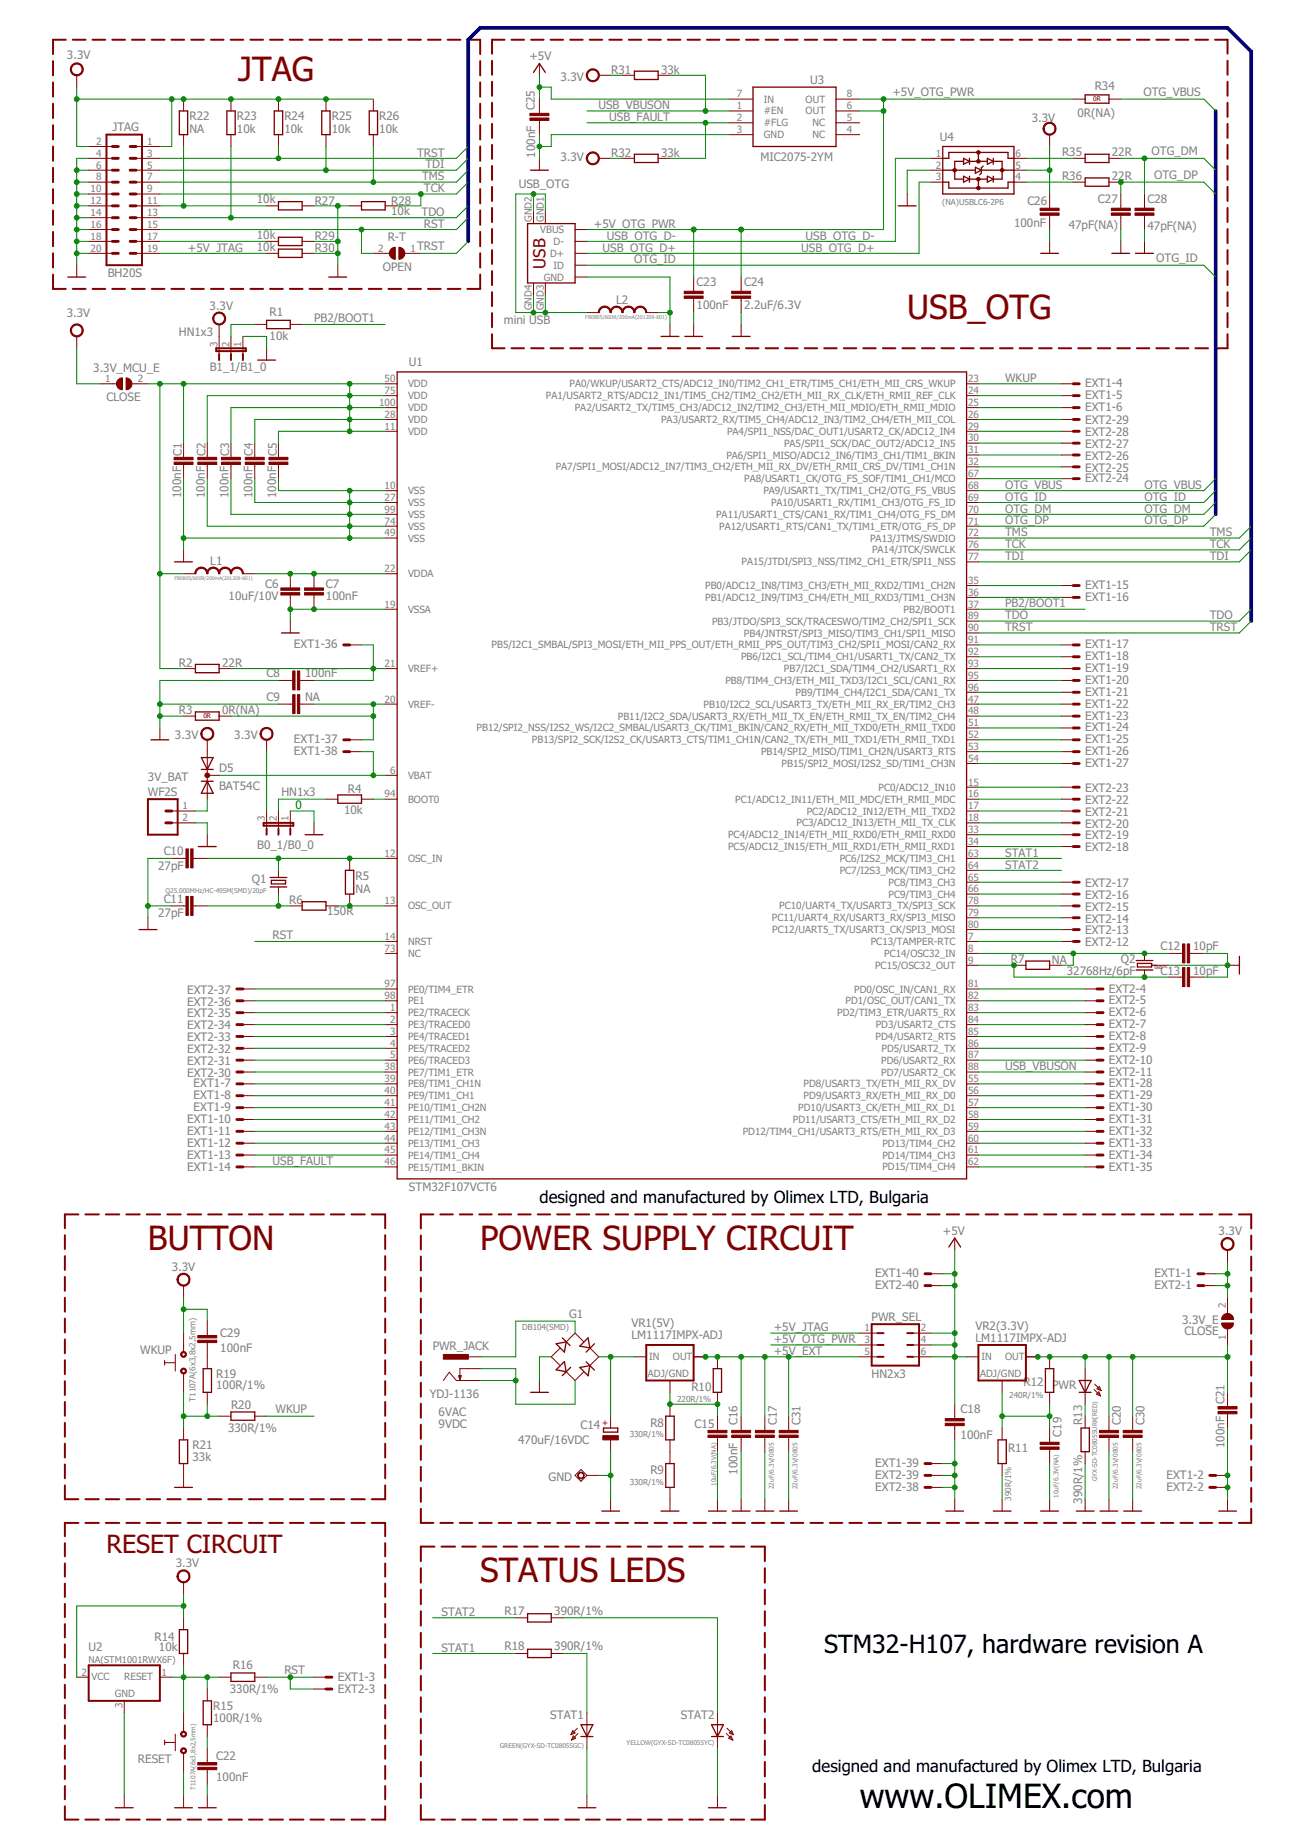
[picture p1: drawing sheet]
<svg xmlns="http://www.w3.org/2000/svg" width="210mm" height="297mm" viewBox="0 0 210 297" stroke-linecap="round" stroke-linejoin="round" font-family="sans-serif">
<defs><g id="words">
<g font-size="5.4" fill="#800000">
<text x="38.3" y="13.1">JTAG</text>
<text x="145.9" y="51.2">USB_OTG</text>
<text x="23.8" y="201">BUTTON</text>
<text x="77.2" y="201">POWER SUPPLY CIRCUIT</text>
<text x="77.2" y="254.5">STATUS LEDS</text>
</g>
<text font-size="5.4" x="138.3" y="290.7">www.OLIMEX.com</text>
<text font-size="4" fill="#800000" x="17.1" y="249.7">RESET CIRCUIT</text>
<text font-size="4" x="132.6" y="265.9">STM32-H107, hardware revision A</text>
<text font-size="2.7" fill="#800000" x="87.7" y="43.2" transform="rotate(-90 87.7 43.2)">USB</text>
<g font-size="2.7">
<text x="86.8" y="193.4">designed and manufactured by Olimex LTD, Bulgaria</text>
<text x="130.7" y="285">designed and manufactured by Olimex LTD, Bulgaria</text>
</g>
<g font-size="1.9" fill="#808080">
<text x="10.8" y="9.4">3.3V</text>
<text x="85.1" y="9.7">+5V</text>
<text x="98.3" y="11.8">R31</text>
<text x="106.3" y="11.8">33k</text>
<text x="86" y="17.7" transform="rotate(-90 86 17.7)">C25</text>
<text x="90.2" y="13">3.3V</text>
<text x="96.2" y="17.6">USB_VBUSON</text>
<text x="130.3" y="13.4">U3</text>
<text x="143.5" y="15.5">+5V_OTG_PWR</text>
<text x="176.1" y="14.5">R34</text>
<text x="183.9" y="15.5">OTG_VBUS</text>
<text x="18.1" y="21.1">JTAG</text>
<text x="30.5" y="21.5">NA</text>
<text x="30.5" y="19.3">R22</text>
<text x="38.1" y="21.5">10k</text>
<text x="38.1" y="19.3">R23</text>
<text x="45.7" y="21.5">10k</text>
<text x="45.7" y="19.3">R24</text>
<text x="53.4" y="21.5">10k</text>
<text x="53.4" y="19.3">R25</text>
<text x="61" y="21.5">10k</text>
<text x="61" y="19.3">R26</text>
<text x="98" y="19.5">USB_FAULT</text>
<text x="151.2" y="22.6">U4</text>
<text x="166" y="19.6">3.3V</text>
<text x="173.3" y="18.8">0R(NA)</text>
<text x="67.1" y="25.2">TRST</text>
<text x="67.9" y="29">TMS</text>
<text x="68.4" y="27.1">TDI</text>
<text x="86.1" y="25.4" transform="rotate(-90 86.1 25.4)">100nF</text>
<text x="90.2" y="25.8">3.3V</text>
<text x="98.3" y="25.2">R32</text>
<text x="106.3" y="25.2">33k</text>
<text x="122.3" y="25.8">MIC2075-2YM</text>
<text x="170.8" y="25.1">R35</text>
<text x="170.8" y="28.9">R36</text>
<text x="178.8" y="25.1">22R</text>
<text x="178.8" y="28.9">22R</text>
<text x="185.2" y="25">OTG_DM</text>
<text x="185.6" y="28.8">OTG_DP</text>
<text x="41.3" y="32.7">10k</text>
<text x="50.6" y="32.9">R27</text>
<text x="62.9" y="34.6">10k</text>
<text x="62.9" y="32.9">R28</text>
<text x="67.8" y="34.7">TDO</text>
<text x="68.2" y="30.9">TCK</text>
<text x="83.4" y="30.2">USB_OTG</text>
<text x="165.2" y="33">C26</text>
<text x="176.6" y="32.6">C27</text>
<text x="184.6" y="32.6">C28</text>
<text x="30.2" y="40.5">+5V_JTAG</text>
<text x="41.3" y="38.4">10k</text>
<text x="41.3" y="40.4">10k</text>
<text x="50.6" y="38.7">R29</text>
<text x="50.6" y="40.6">R30</text>
<text x="62.4" y="38.8">R-T</text>
<text x="67.1" y="40.3">TRST</text>
<text x="68.2" y="36.6">RST</text>
<text x="95.5" y="36.6">+5V_OTG_PWR</text>
<text x="96.9" y="40.4">USB_OTG_D+</text>
<text x="97.6" y="38.5">USB_OTG_D-</text>
<text x="128.9" y="40.4">USB_OTG_D+</text>
<text x="129.6" y="38.5">USB_OTG_D-</text>
<text x="163.1" y="36.4">100nF</text>
<text x="171.9" y="36.8">47pF(NA)</text>
<text x="184.6" y="36.9">47pF(NA)</text>
<text x="17.3" y="44.6">BH20S</text>
<text x="61.6" y="43.6">OPEN</text>
<text x="102" y="42.4">OTG_ID</text>
<text x="112.1" y="46">C23</text>
<text x="119.7" y="46">C24</text>
<text x="186" y="42.2">OTG_ID</text>
<text x="10.7" y="50.9">3.3V</text>
<text x="28.8" y="54">HN1x3</text>
<text x="33.7" y="49.8">3.3V</text>
<text x="43.4" y="50.8">R1</text>
<text x="50.5" y="51.7">PB2/BOOT1</text>
<text x="81" y="52.2">mini USB</text>
<text x="99.1" y="48.8">L2</text>
<text x="112.1" y="49.7">100nF</text>
<text x="119.7" y="49.7">2.2uF/6.3V</text>
<text x="15" y="59.8">3.3V_MCU_E</text>
<text x="33.7" y="59.6">B1_1/B1_0</text>
<text x="43.4" y="54.8">10k</text>
<text x="65.8" y="58.9">U1</text>
<text x="17.1" y="64.5">CLOSE</text>
<text x="161.7" y="61.4">WKUP</text>
<text x="174.5" y="62.3">EXT1-4</text>
<text x="174.5" y="64.2">EXT1-5</text>
<text x="174.5" y="66.1">EXT1-6</text>
<text x="174.5" y="70.1">EXT2-28</text>
<text x="174.5" y="68.2">EXT2-29</text>
<text x="29.2" y="73.3" transform="rotate(-90 29.2 73.3)">C1</text>
<text x="33.1" y="73.3" transform="rotate(-90 33.1 73.3)">C2</text>
<text x="36.9" y="73.3" transform="rotate(-90 36.9 73.3)">C3</text>
<text x="40.7" y="73.3" transform="rotate(-90 40.7 73.3)">C4</text>
<text x="44.5" y="73.3" transform="rotate(-90 44.5 73.3)">C5</text>
<text x="174.5" y="77.6">EXT2-24</text>
<text x="174.5" y="75.8">EXT2-25</text>
<text x="174.5" y="73.9">EXT2-26</text>
<text x="174.5" y="72">EXT2-27</text>
<text x="29.1" y="80.1" transform="rotate(-90 29.1 80.1)">100nF</text>
<text x="33" y="80.1" transform="rotate(-90 33 80.1)">100nF</text>
<text x="36.8" y="80.1" transform="rotate(-90 36.8 80.1)">100nF</text>
<text x="40.6" y="80.1" transform="rotate(-90 40.6 80.1)">100nF</text>
<text x="44.4" y="80.1" transform="rotate(-90 44.4 80.1)">100nF</text>
<text x="161.7" y="82.4">OTG_DM</text>
<text x="161.7" y="80.5">OTG_ID</text>
<text x="161.7" y="78.6">OTG_VBUS</text>
<text x="184.1" y="82.4">OTG_DM</text>
<text x="184.1" y="80.5">OTG_ID</text>
<text x="184.1" y="78.6">OTG_VBUS</text>
<text x="161.7" y="88.2">TCK</text>
<text x="161.7" y="86.2">TMS</text>
<text x="161.7" y="84.3">OTG_DP</text>
<text x="184.1" y="84.3">OTG_DP</text>
<text x="194.6" y="88.2">TCK</text>
<text x="194.6" y="86.2">TMS</text>
<text x="33.8" y="90.8">L1</text>
<text x="42.6" y="94.6">C6</text>
<text x="52.4" y="94.6">C7</text>
<text x="161.7" y="90.1">TDI</text>
<text x="174.5" y="94.7">EXT1-15</text>
<text x="194.6" y="90.1">TDI</text>
<text x="36.8" y="96.6">10uF/10V</text>
<text x="52.4" y="96.6">100nF</text>
<text x="161.7" y="99.6">TDO</text>
<text x="161.7" y="101.5">TRST</text>
<text x="161.7" y="97.7">PB2/BOOT1</text>
<text x="174.5" y="96.6">EXT1-16</text>
<text x="194.6" y="99.6">TDO</text>
<text x="194.6" y="101.5">TRST</text>
<text x="28.8" y="107.2">R2</text>
<text x="35.7" y="107.2">22R</text>
<text x="47.3" y="104.3">EXT1-36</text>
<text x="174.5" y="104.3">EXT1-17</text>
<text x="174.5" y="106.2">EXT1-18</text>
<text x="42.9" y="109">C8</text>
<text x="42.9" y="112.8">C9</text>
<text x="49.1" y="109">100nF</text>
<text x="49.1" y="112.8">NA</text>
<text x="174.5" y="108.1">EXT1-19</text>
<text x="174.5" y="110">EXT1-20</text>
<text x="174.5" y="111.9">EXT1-21</text>
<text x="174.5" y="113.8">EXT1-22</text>
<text x="28.1" y="118.9">3.3V</text>
<text x="28.8" y="114.9">R3</text>
<text x="35.7" y="114.9">0R(NA)</text>
<text x="37.7" y="118.9">3.3V</text>
<text x="47.3" y="119.5">EXT1-37</text>
<text x="174.5" y="115.7">EXT1-23</text>
<text x="174.5" y="117.6">EXT1-24</text>
<text x="174.5" y="119.5">EXT1-25</text>
<text x="23.8" y="125.7">3V_BAT</text>
<text x="35.2" y="124.1">D5</text>
<text x="47.3" y="121.5">EXT1-38</text>
<text x="174.5" y="121.5">EXT1-26</text>
<text x="174.5" y="123.4">EXT1-27</text>
<text x="23.8" y="127.9">WF2S</text>
<text x="35.2" y="127.1">BAT54C</text>
<text x="45.3" y="128">HN1x3</text>
<text x="55.3" y="130.9">10k</text>
<text x="55.9" y="127.6">R4</text>
<text x="174.5" y="131.2">EXT2-21</text>
<text x="174.5" y="129.3">EXT2-22</text>
<text x="174.5" y="127.4">EXT2-23</text>
<text x="26.3" y="137.6">C10</text>
<text x="41.4" y="136.5">B0_1/B0_0</text>
<text x="161.7" y="137.8">STAT1</text>
<text x="174.5" y="136.9">EXT2-18</text>
<text x="174.5" y="135">EXT2-19</text>
<text x="174.5" y="133.1">EXT2-20</text>
<text x="25.4" y="139.9">27pF</text>
<text x="40.5" y="142.1">Q1</text>
<text x="57.2" y="143.6">NA</text>
<text x="57.2" y="141.5">R5</text>
<text x="161.7" y="139.7">STAT2</text>
<text x="174.5" y="142.6">EXT2-17</text>
<text x="25.4" y="147.5">27pF</text>
<text x="26.3" y="145.2">C11</text>
<text x="46.5" y="145.4">R6</text>
<text x="52.6" y="147.2">150R</text>
<text x="174.5" y="148.4">EXT2-14</text>
<text x="174.5" y="146.5">EXT2-15</text>
<text x="174.5" y="144.5">EXT2-16</text>
<text x="43.8" y="150.9">RST</text>
<text x="162.6" y="154.9">R7</text>
<text x="169.2" y="155">NA</text>
<text x="174.5" y="152.2">EXT2-12</text>
<text x="174.5" y="150.3">EXT2-13</text>
<text x="180.3" y="154.9">Q2</text>
<text x="186.7" y="152.8">C12</text>
<text x="191.9" y="152.8">10pF</text>
<text x="30.1" y="161.7">EXT2-36</text>
<text x="30.1" y="159.8">EXT2-37</text>
<text x="171.6" y="156.9">32768Hz/6pF</text>
<text x="178.4" y="159.6">EXT2-4</text>
<text x="178.4" y="161.5">EXT2-5</text>
<text x="186.7" y="156.9">C13</text>
<text x="191.9" y="156.9">10pF</text>
<text x="30.1" y="167.4">EXT2-33</text>
<text x="30.1" y="165.5">EXT2-34</text>
<text x="30.1" y="163.6">EXT2-35</text>
<text x="178.4" y="163.4">EXT2-6</text>
<text x="178.4" y="165.3">EXT2-7</text>
<text x="178.4" y="167.3">EXT2-8</text>
<text x="30.1" y="173.2">EXT2-30</text>
<text x="30.1" y="171.3">EXT2-31</text>
<text x="30.1" y="169.3">EXT2-32</text>
<text x="161.7" y="172.1">USB_VBUSON</text>
<text x="178.4" y="169.2">EXT2-9</text>
<text x="178.4" y="171.1">EXT2-10</text>
<text x="178.4" y="173">EXT2-11</text>
<text x="31.1" y="174.9">EXT1-7</text>
<text x="31.1" y="176.8">EXT1-8</text>
<text x="31.1" y="178.7">EXT1-9</text>
<text x="178.4" y="174.9">EXT1-28</text>
<text x="178.4" y="176.8">EXT1-29</text>
<text x="178.4" y="178.7">EXT1-30</text>
<text x="30.1" y="180.6">EXT1-10</text>
<text x="30.1" y="182.5">EXT1-11</text>
<text x="30.1" y="184.4">EXT1-12</text>
<text x="178.4" y="180.6">EXT1-31</text>
<text x="178.4" y="182.5">EXT1-32</text>
<text x="178.4" y="184.4">EXT1-33</text>
<text x="30.1" y="186.3">EXT1-13</text>
<text x="30.1" y="188.2">EXT1-14</text>
<text x="43.8" y="187.4">USB_FAULT</text>
<text x="65.8" y="191.5">STM32F107VCT6</text>
<text x="178.4" y="186.3">EXT1-34</text>
<text x="178.4" y="188.2">EXT1-35</text>
<text x="151.6" y="198.5">+5V</text>
<text x="196" y="198.6">3.3V</text>
<text x="27.6" y="204.4">3.3V</text>
<text x="140.8" y="205.4">EXT1-40</text>
<text x="140.8" y="207.3">EXT2-40</text>
<text x="185.7" y="205.4">EXT1-1</text>
<text x="185.7" y="207.3">EXT2-1</text>
<text x="35.4" y="215.1">C29</text>
<text x="91.5" y="212">G1</text>
<text x="101.6" y="215.3">LM1117IMPX-ADJ</text>
<text x="101.6" y="213.4">VR1(5V)</text>
<text x="124.5" y="214.1">+5V_JTAG</text>
<text x="140.2" y="212.5">PWR_SEL</text>
<text x="156.9" y="215.8">LM1117IMPX-ADJ</text>
<text x="156.9" y="213.9">VR2(3.3V)</text>
<text x="190.2" y="212.9">3.3V_E</text>
<text x="190.5" y="214.8">CLOSE</text>
<text x="22.6" y="217.7">WKUP</text>
<text x="34.8" y="221.5">R19</text>
<text x="35.4" y="217.4">100nF</text>
<text x="69.6" y="217.1">PWR_JACK</text>
<text x="124.5" y="216">+5V_OTG_PWR</text>
<text x="124.5" y="217.9">+5V_EXT</text>
<text x="140.2" y="221.5">HN2x3</text>
<text x="34.8" y="223.5">100R/1%</text>
<text x="37.2" y="226.6">R20</text>
<text x="44.3" y="227.3">WKUP</text>
<text x="69.1" y="224.8">YDJ-1136</text>
<text x="70.5" y="227.7">6VAC</text>
<text x="111.2" y="223.8">R10</text>
<text x="154.5" y="227.3">C18</text>
<text x="164.6" y="222.9">R12</text>
<text x="169.2" y="223.5">PWR</text>
<text x="197" y="225.8" transform="rotate(-90 197 225.8)">C21</text>
<text x="31" y="233">R21</text>
<text x="36.7" y="230.2">330R/1%</text>
<text x="70.5" y="229.7">9VDC</text>
<text x="83.3" y="232.2">470uF/16VDC</text>
<text x="93.4" y="229.8">C14</text>
<text x="104.6" y="229.5">R8</text>
<text x="111.7" y="229.7">C15</text>
<text x="118.6" y="229.2" transform="rotate(-90 118.6 229.2)">C16</text>
<text x="124.9" y="229.2" transform="rotate(-90 124.9 229.2)">C17</text>
<text x="128.7" y="229.2" transform="rotate(-90 128.7 229.2)">C31</text>
<text x="154.5" y="231.5">100nF</text>
<text x="162.1" y="233.5">R11</text>
<text x="170.7" y="231.1" transform="rotate(-90 170.7 231.1)">C19</text>
<text x="174.1" y="229.2" transform="rotate(-90 174.1 229.2)">R13</text>
<text x="180.3" y="229.2" transform="rotate(-90 180.3 229.2)">C20</text>
<text x="184.1" y="229.2" transform="rotate(-90 184.1 229.2)">C30</text>
<text x="197" y="232.9" transform="rotate(-90 197 232.9)">100nF</text>
<text x="31" y="234.9">33k</text>
<text x="88.2" y="238.1">GND</text>
<text x="104.6" y="237.1">R9</text>
<text x="118.6" y="237.2" transform="rotate(-90 118.6 237.2)">100nF</text>
<text x="140.8" y="236">EXT1-39</text>
<text x="140.8" y="239.8">EXT2-38</text>
<text x="140.8" y="237.9">EXT2-39</text>
<text x="187.6" y="237.9">EXT1-2</text>
<text x="187.6" y="239.8">EXT2-2</text>
<text x="174.1" y="241.8" transform="rotate(-90 174.1 241.8)">390R/1%</text>
<text x="28.3" y="252.1">3.3V</text>
<text x="24.9" y="263.8">R14</text>
<text x="71" y="259.9">STAT2</text>
<text x="81.1" y="259.7">R17</text>
<text x="89.2" y="259.7">390R/1%</text>
<text x="14.3" y="265.5">U2</text>
<text x="25.6" y="265.5">10k</text>
<text x="37.4" y="268.5">R16</text>
<text x="45.7" y="269.2">RST</text>
<text x="71" y="265.6">STAT1</text>
<text x="81.1" y="265.4">R18</text>
<text x="89.2" y="265.4">390R/1%</text>
<text x="34.3" y="275">R15</text>
<text x="37" y="272.3">330R/1%</text>
<text x="54.3" y="270.3">EXT1-3</text>
<text x="54.3" y="272.2">EXT2-3</text>
<text x="34.3" y="276.9">100R/1%</text>
<text x="88.5" y="276.4">STAT1</text>
<text x="109.5" y="276.4">STAT2</text>
<text x="22.2" y="283.5">RESET</text>
<text x="34.8" y="286.4">100nF</text>
<text x="34.8" y="283.1">C22</text>
</g>
<text font-size="1.9" fill="#008000" x="47.6" y="130.1">0</text>
<g font-size="1.6" fill="#808080">
<text x="118.5" y="17.6">1</text>
<text x="118.5" y="15.7">7</text>
<text x="122.9" y="16.5">IN</text>
<text x="129.6" y="16.5">OUT</text>
<text x="136.2" y="17.6">6</text>
<text x="136.2" y="15.7">8</text>
<text x="15.5" y="23.3">2</text>
<text x="23.6" y="23.3">1</text>
<text x="118.5" y="19.5">2</text>
<text x="118.5" y="21.4">3</text>
<text x="122.9" y="18.4">#EN</text>
<text x="122.9" y="20.3">#FLG</text>
<text x="122.9" y="22.2">GND</text>
<text x="129.6" y="18.4">OUT</text>
<text x="130.7" y="22.2">NC</text>
<text x="130.7" y="20.3">NC</text>
<text x="136.2" y="21.4">4</text>
<text x="136.2" y="19.5">5</text>
<text x="15.5" y="25.2">4</text>
<text x="15.5" y="27.1">6</text>
<text x="15.5" y="29">8</text>
<text x="23.6" y="25.2">3</text>
<text x="23.6" y="27.1">5</text>
<text x="23.6" y="29">7</text>
<text x="150.5" y="25.2">1</text>
<text x="150.5" y="27.1">2</text>
<text x="150.5" y="29">3</text>
<text x="163.4" y="29">4</text>
<text x="163.4" y="27.1">5</text>
<text x="163.4" y="25.2">6</text>
<text x="14.6" y="30.9">10</text>
<text x="14.6" y="32.8">12</text>
<text x="14.6" y="34.7">14</text>
<text x="23.6" y="30.9">9</text>
<text x="23.6" y="32.8">11</text>
<text x="23.6" y="34.7">13</text>
<text x="85.5" y="35.7" transform="rotate(-90 85.5 35.7)">GND2</text>
<text x="87.5" y="35.7" transform="rotate(-90 87.5 35.7)">GND1</text>
<text x="14.6" y="36.7">16</text>
<text x="14.6" y="38.6">18</text>
<text x="14.6" y="40.5">20</text>
<text x="23.6" y="36.7">15</text>
<text x="23.6" y="38.6">17</text>
<text x="23.6" y="40.5">19</text>
<text x="60.8" y="40.5">2</text>
<text x="66" y="40.5">1</text>
<text x="86.9" y="37.5">VBUS</text>
<text x="88.5" y="41.3">D+</text>
<text x="89" y="39.4">D-</text>
<text x="87.5" y="45.1">GND</text>
<text x="89" y="43.2">ID</text>
<text x="85.5" y="49.9" transform="rotate(-90 85.5 49.9)">GND4</text>
<text x="87.5" y="49.9" transform="rotate(-90 87.5 49.9)">GND3</text>
<text x="35" y="55.7" transform="rotate(-90 35 55.7)">3</text>
<text x="36.9" y="55.7" transform="rotate(-90 36.9 55.7)">2</text>
<text x="38.8" y="55.7" transform="rotate(-90 38.8 55.7)">1</text>
<text x="16.9" y="61.5">1</text>
<text x="22.2" y="61.5">2</text>
<text x="61" y="65.3">100</text>
<text x="61.9" y="61.5">50</text>
<text x="61.9" y="63.4">75</text>
<text x="65.6" y="62.3">VDD</text>
<text x="65.6" y="64.2">VDD</text>
<text x="87.8" y="64.2">PA1/USART2_RTS/ADC12_IN1/TIM5_CH2/TIM2_CH2/ETH_MII_RX_CLK/ETH_RMII_REF_CLK</text>
<text x="91.6" y="62.3">PA0/WKUP/USART2_CTS/ADC12_IN0/TIM2_CH1_ETR/TIM5_CH1/ETH_MII_CRS_WKUP</text>
<text x="155.7" y="61.5">23</text>
<text x="155.7" y="63.4">24</text>
<text x="155.7" y="65.3">25</text>
<text x="61.9" y="69.1">11</text>
<text x="61.9" y="67.2">28</text>
<text x="65.6" y="69.9">VDD</text>
<text x="65.6" y="68">VDD</text>
<text x="65.6" y="66.1">VDD</text>
<text x="92.5" y="66.1">PA2/USART2_TX/TIM5_CH3/ADC12_IN2/TIM2_CH3/ETH_MII_MDIO/ETH_RMII_MDIO</text>
<text x="106.3" y="68">PA3/USART2_RX/TIM5_CH4/ADC12_IN3/TIM2_CH4/ETH_MII_COL</text>
<text x="116.9" y="69.9">PA4/SPI1_NSS/DAC_OUT1/USART2_CK/ADC12_IN4</text>
<text x="126.1" y="71.8">PA5/SPI1_SCK/DAC_OUT2/ADC12_IN5</text>
<text x="155.7" y="67.2">26</text>
<text x="155.7" y="69.1">29</text>
<text x="155.7" y="71">30</text>
<text x="89.4" y="75.7">PA7/SPI1_MOSI/ADC12_IN7/TIM3_CH2/ETH_MII_RX_DV/ETH_RMII_CRS_DV/TIM1_CH1N</text>
<text x="116.8" y="73.7">PA6/SPI1_MISO/ADC12_IN6/TIM3_CH1/TIM1_BKIN</text>
<text x="119.7" y="77.6">PA8/USART1_CK/OTG_FS_SOF/TIM1_CH1/MCO</text>
<text x="155.7" y="72.9">31</text>
<text x="155.7" y="74.8">32</text>
<text x="155.7" y="76.7">67</text>
<text x="61.9" y="78.6">10</text>
<text x="61.9" y="80.5">27</text>
<text x="61.9" y="82.5">99</text>
<text x="65.6" y="79.5">VSS</text>
<text x="65.6" y="81.4">VSS</text>
<text x="65.6" y="83.3">VSS</text>
<text x="115.2" y="83.3">PA11/USART1_CTS/CAN1_RX/TIM1_CH4/OTG_FS_DM</text>
<text x="122.8" y="79.5">PA9/USART1_TX/TIM1_CH2/OTG_FS_VBUS</text>
<text x="124" y="81.4">PA10/USART1_RX/TIM1_CH3/OTG_FS_ID</text>
<text x="155.7" y="78.6">68</text>
<text x="155.7" y="80.5">69</text>
<text x="155.7" y="82.5">70</text>
<text x="61.9" y="86.3">49</text>
<text x="61.9" y="84.4">74</text>
<text x="65.6" y="87.1">VSS</text>
<text x="65.6" y="85.2">VSS</text>
<text x="115.7" y="85.2">PA12/USART1_RTS/CAN1_TX/TIM1_ETR/OTG_FS_DP</text>
<text x="140" y="87.1">PA13/JTMS/SWDIO</text>
<text x="140.3" y="89">PA14/JTCK/SWCLK</text>
<text x="155.7" y="84.4">71</text>
<text x="155.7" y="86.3">72</text>
<text x="155.7" y="88.2">76</text>
<text x="61.9" y="92">22</text>
<text x="65.6" y="92.8">VDDA</text>
<text x="113.4" y="94.7">PB0/ADC12_IN8/TIM3_CH3/ETH_MII_RXD2/TIM1_CH2N</text>
<text x="119.3" y="90.9">PA15/JTDI/SPI3_NSS/TIM2_CH1_ETR/SPI1_NSS</text>
<text x="155.7" y="93.9">35</text>
<text x="155.7" y="95.8">36</text>
<text x="155.7" y="90.1">77</text>
<text x="61.9" y="97.7">19</text>
<text x="65.6" y="98.6">VSSA</text>
<text x="113.4" y="96.6">PB1/ADC12_IN9/TIM3_CH4/ETH_MII_RXD3/TIM1_CH3N</text>
<text x="114.5" y="100.5">PB3/JTDO/SPI3_SCK/TRACESWO/TIM2_CH2/SPI1_SCK</text>
<text x="145.3" y="98.6">PB2/BOOT1</text>
<text x="155.7" y="97.7">37</text>
<text x="155.7" y="99.6">89</text>
<text x="155.7" y="101.5">90</text>
<text x="61.9" y="107.3">21</text>
<text x="79.1" y="104.3">PB5/I2C1_SMBAL/SPI3_MOSI/ETH_MII_PPS_OUT/ETH_RMII_PPS_OUT/TIM3_CH2/SPI1_MOSI/CAN2_RX</text>
<text x="119.2" y="106.2">PB6/I2C1_SCL/TIM4_CH1/USART1_TX/CAN2_TX</text>
<text x="119.7" y="102.4">PB4/JNTRST/SPI3_MISO/TIM3_CH1/SPI1_MISO</text>
<text x="155.7" y="103.4">91</text>
<text x="155.7" y="105.3">92</text>
<text x="155.7" y="107.3">93</text>
<text x="61.9" y="113">20</text>
<text x="65.6" y="113.8">VREF-</text>
<text x="65.6" y="108.1">VREF+</text>
<text x="113.2" y="113.8">PB10/I2C2_SCL/USART3_TX/ETH_MII_RX_ER/TIM2_CH3</text>
<text x="116.7" y="110">PB8/TIM4_CH3/ETH_MII_TXD3/I2C1_SCL/CAN1_RX</text>
<text x="126.1" y="108.1">PB7/I2C1_SDA/TIM4_CH2/USART1_RX</text>
<text x="128" y="111.9">PB9/TIM4_CH4/I2C1_SDA/CAN1_TX</text>
<text x="155.7" y="113">47</text>
<text x="155.7" y="109.2">95</text>
<text x="155.7" y="111.1">96</text>
<text x="76.7" y="117.6">PB12/SPI2_NSS/I2S2_WS/I2C2_SMBAL/USART3_CK/TIM1_BKIN/CAN2_RX/ETH_MII_TXD0/ETH_RMII_TXD0</text>
<text x="85.6" y="119.5">PB13/SPI2_SCK/I2S2_CK/USART3_CTS/TIM1_CH1N/CAN2_TX/ETH_MII_TXD1/ETH_RMII_TXD1</text>
<text x="99.4" y="115.7">PB11/I2C2_SDA/USART3_RX/ETH_MII_TX_EN/ETH_RMII_TX_EN/TIM2_CH4</text>
<text x="155.7" y="114.9">48</text>
<text x="155.7" y="116.8">51</text>
<text x="155.7" y="118.7">52</text>
<text x="62.7" y="124.4">6</text>
<text x="65.6" y="125.3">VBAT</text>
<text x="122.4" y="121.5">PB14/SPI2_MISO/TIM1_CH2N/USART3_RTS</text>
<text x="125.7" y="123.4">PB15/SPI2_MOSI/I2S2_SD/TIM1_CH3N</text>
<text x="155.7" y="120.6">53</text>
<text x="155.7" y="122.5">54</text>
<text x="29.4" y="130.2">1</text>
<text x="61.9" y="128.2">94</text>
<text x="65.6" y="129.1">BOOT0</text>
<text x="118.3" y="129.1">PC1/ADC12_IN11/ETH_MII_MDC/ETH_RMII_MDC</text>
<text x="129.8" y="131">PC2/ADC12_IN12/ETH_MII_TXD2</text>
<text x="141.3" y="127.2">PC0/ADC12_IN10</text>
<text x="155.7" y="126.3">15</text>
<text x="155.7" y="128.2">16</text>
<text x="155.7" y="130.2">17</text>
<text x="29.4" y="132.1">2</text>
<text x="42.6" y="132.1" transform="rotate(-90 42.6 132.1)">3</text>
<text x="44.5" y="132.1" transform="rotate(-90 44.5 132.1)">2</text>
<text x="46.4" y="132.1" transform="rotate(-90 46.4 132.1)">1</text>
<text x="61.9" y="137.8">12</text>
<text x="117.1" y="134.8">PC4/ADC12_IN14/ETH_MII_RXD0/ETH_RMII_RXD0</text>
<text x="117.1" y="136.7">PC5/ADC12_IN15/ETH_MII_RXD1/ETH_RMII_RXD1</text>
<text x="128.1" y="132.9">PC3/ADC12_IN13/ETH_MII_TX_CLK</text>
<text x="155.7" y="132.1">18</text>
<text x="155.7" y="134">33</text>
<text x="155.7" y="135.9">34</text>
<text x="155.7" y="137.8">63</text>
<text x="65.6" y="138.6">OSC_IN</text>
<text x="135.1" y="138.6">PC6/I2S2_MCK/TIM3_CH1</text>
<text x="135.1" y="140.5">PC7/I2S3_MCK/TIM3_CH2</text>
<text x="142.9" y="142.4">PC8/TIM3_CH3</text>
<text x="155.7" y="139.7">64</text>
<text x="155.7" y="141.6">65</text>
<text x="155.7" y="143.5">66</text>
<text x="61.9" y="145.4">13</text>
<text x="65.6" y="146.3">OSC_OUT</text>
<text x="124.2" y="148.2">PC11/UART4_RX/USART3_RX/SPI3_MISO</text>
<text x="125.3" y="146.3">PC10/UART4_TX/USART3_TX/SPI3_SCK</text>
<text x="142.9" y="144.4">PC9/TIM3_CH4</text>
<text x="155.7" y="145.4">78</text>
<text x="155.7" y="147.3">79</text>
<text x="155.7" y="149.2">80</text>
<text x="61.9" y="151.1">14</text>
<text x="61.9" y="153.1">73</text>
<text x="65.6" y="152">NRST</text>
<text x="65.6" y="153.9">NC</text>
<text x="124.2" y="150.1">PC12/UART5_TX/USART3_CK/SPI3_MOSI</text>
<text x="140.1" y="152">PC13/TAMPER-RTC</text>
<text x="140.8" y="155.8">PC15/OSC32_OUT</text>
<text x="142.2" y="153.9">PC14/OSC32_IN</text>
<text x="155.7" y="151.1">7</text>
<text x="155.7" y="153.1">8</text>
<text x="155.7" y="155">9</text>
<text x="61.9" y="158.8">97</text>
<text x="61.9" y="160.7">98</text>
<text x="65.6" y="159.6">PE0/TIM4_ETR</text>
<text x="65.6" y="161.5">PE1</text>
<text x="136" y="161.5">PD1/OSC_OUT/CAN1_TX</text>
<text x="137.4" y="159.6">PD0/OSC_IN/CAN1_RX</text>
<text x="155.7" y="158.8">81</text>
<text x="155.7" y="160.7">82</text>
<text x="62.7" y="162.6">1</text>
<text x="62.7" y="164.5">2</text>
<text x="62.7" y="166.4">3</text>
<text x="65.6" y="163.4">PE2/TRACECK</text>
<text x="65.6" y="165.3">PE3/TRACED0</text>
<text x="65.6" y="167.3">PE4/TRACED1</text>
<text x="134.7" y="163.4">PD2/TIM3_ETR/UART5_RX</text>
<text x="140.8" y="167.3">PD4/USART2_RTS</text>
<text x="140.9" y="165.3">PD3/USART2_CTS</text>
<text x="155.7" y="162.6">83</text>
<text x="155.7" y="164.5">84</text>
<text x="155.7" y="166.4">85</text>
<text x="61.9" y="172.1">38</text>
<text x="62.7" y="168.3">4</text>
<text x="62.7" y="170.2">5</text>
<text x="65.6" y="169.2">PE5/TRACED2</text>
<text x="65.6" y="171.1">PE6/TRACED3</text>
<text x="65.6" y="173">PE7/TIM1_ETR</text>
<text x="141.7" y="171.1">PD6/USART2_RX</text>
<text x="141.7" y="173">PD7/USART2_CK</text>
<text x="141.8" y="169.2">PD5/USART2_TX</text>
<text x="155.7" y="168.3">86</text>
<text x="155.7" y="170.2">87</text>
<text x="155.7" y="172.1">88</text>
<text x="61.9" y="174">39</text>
<text x="61.9" y="176">40</text>
<text x="61.9" y="177.9">41</text>
<text x="61.9" y="179.8">42</text>
<text x="65.6" y="174.9">PE8/TIM1_CH1N</text>
<text x="65.6" y="176.8">PE9/TIM1_CH1</text>
<text x="65.6" y="178.7">PE10/TIM1_CH2N</text>
<text x="128.4" y="178.7">PD10/USART3_CK/ETH_MII_RX_D1</text>
<text x="129.2" y="174.9">PD8/USART3_TX/ETH_MII_RX_DV</text>
<text x="129.3" y="176.8">PD9/USART3_RX/ETH_MII_RX_D0</text>
<text x="155.7" y="174">55</text>
<text x="155.7" y="176">56</text>
<text x="155.7" y="177.9">57</text>
<text x="155.7" y="179.8">58</text>
<text x="61.9" y="181.7">43</text>
<text x="61.9" y="183.6">44</text>
<text x="61.9" y="185.5">45</text>
<text x="65.6" y="180.6">PE11/TIM1_CH2</text>
<text x="65.6" y="182.5">PE12/TIM1_CH3N</text>
<text x="65.6" y="184.4">PE13/TIM1_CH3</text>
<text x="119.5" y="182.5">PD12/TIM4_CH1/USART3_RTS/ETH_MII_RX_D3</text>
<text x="127.5" y="180.6">PD11/USART3_CTS/ETH_MII_RX_D2</text>
<text x="141.9" y="184.4">PD13/TIM4_CH2</text>
<text x="155.7" y="181.7">59</text>
<text x="155.7" y="183.6">60</text>
<text x="155.7" y="185.5">61</text>
<text x="61.9" y="187.4">46</text>
<text x="65.6" y="186.3">PE14/TIM1_CH4</text>
<text x="65.6" y="188.2">PE15/TIM1_BKIN</text>
<text x="141.9" y="186.3">PD14/TIM4_CH3</text>
<text x="141.9" y="188.2">PD15/TIM4_CH4</text>
<text x="155.7" y="187.4">62</text>
<text x="139.1" y="214.1">1</text>
<text x="148.1" y="214.1">2</text>
<text x="197.2" y="215.5" transform="rotate(-90 197.2 215.5)">1</text>
<text x="197.2" y="210.3" transform="rotate(-90 197.2 210.3)">2</text>
<text x="104.2" y="221.4">ADJ/GND</text>
<text x="104.4" y="218.7">IN</text>
<text x="108.2" y="218.7">OUT</text>
<text x="139.1" y="216">3</text>
<text x="139.1" y="217.9">5</text>
<text x="148.1" y="216">4</text>
<text x="148.1" y="217.9">6</text>
<text x="157.6" y="221.4">ADJ/GND</text>
<text x="157.8" y="218.7">IN</text>
<text x="161.7" y="218.7">OUT</text>
<text x="13.1" y="269.5">2</text>
<text x="26" y="269.5">1</text>
<text x="14.7" y="270.2">VCC</text>
<text x="18.5" y="273">GND</text>
<text x="19.7" y="274.7" transform="rotate(-90 19.7 274.7)">3</text>
<text x="20" y="270.2">RESET</text>
</g>
<text font-size="1.5" fill="#808080" x="14.3" y="267.4">NA(STM1001RWX6F)</text>
<g font-size="1.3" fill="#808080">
<text x="151.6" y="32.9">(NA)USBLC6-2P6</text>
<text x="84" y="213.9">DB104(SMD)</text>
<text x="31.4" y="225.4" transform="rotate(-90 31.4 225.4)">T1107A(6x3,8x2,5mm)</text>
<text x="108.9" y="225.5">220R/1%</text>
<text x="162.3" y="224.9">240R/1%</text>
<text x="101.3" y="231.2">330R/1%</text>
<text x="101.3" y="238.8">330R/1%</text>
<text x="162.6" y="241.4" transform="rotate(-90 162.6 241.4)">390R/1%</text>
</g>
<text font-size="1.3" fill="#800000" x="97.8" y="229.3" transform="rotate(-90 97.8 229.3)">+</text>
<g font-size="1.1" fill="#800000">
<text x="175.8" y="16.3">0R</text>
<text x="32.7" y="115.5">0R</text>
</g>
<g font-size="1.1" fill="#808080">
<text x="26.6" y="143.6">Q25.000MHz/HC-49SM(SMD)/20pF</text>
<text x="115.2" y="239" transform="rotate(-90 115.2 239)">10uF/6.3V(NA)</text>
<text x="124.5" y="239.5" transform="rotate(-90 124.5 239.5)">22uF/6.3V/0805</text>
<text x="128.3" y="239.5" transform="rotate(-90 128.3 239.5)">22uF/6.3V/0805</text>
<text x="176.5" y="238.2" transform="rotate(-90 176.5 238.2)">GYX-SD-TC0805SURK(RED)</text>
<text x="179.8" y="239.5" transform="rotate(-90 179.8 239.5)">22uF/6.3V/0805</text>
<text x="183.6" y="239.5" transform="rotate(-90 183.6 239.5)">22uF/6.3V/0805</text>
<text x="170.3" y="240.9" transform="rotate(-90 170.3 240.9)">10uF/6.3V(NA)</text>
<text x="80.4" y="281.2">GREEN(GYX-SD-TC0805SGC)</text>
<text x="100.8" y="280.7">YELLOW(GYX-SD-TC0805SYC)</text>
<text x="31.4" y="287.9" transform="rotate(-90 31.4 287.9)">T1107A(6x3,8x2,5mm)</text>
</g>
<g font-size=".8" fill="#808080">
<text x="94.1" y="51.2">FB0805/600R/200mA(201209-601)</text>
<text x="28.1" y="93.2">FB0805/600R/200mA(201209-601)</text>
</g>
<text font-size=".6" fill="#800000" x="185.7" y="155.9">GND</text>
</g></defs>
<g fill="none" stroke="#800000" stroke-width=".32">
<path d="M8.5 9.8v2.3M8.5 13.3v2.3M8.5 16.7v2.3M10.6 6.4h-2.1v2.3M11.7 6.4h2.1M14.9 6.4h2M18.1 6.4h2M21.2 6.4h2.1M24.4 6.4h2.1M27.6 6.4h2M30.8 6.4h2M33.9 6.4h2.1"/>
<path d="M37.1 6.4h2M40.3 6.4h2M43.4 6.4h2.1M46.6 6.4h2.1M49.8 6.4h2M53 6.4h2M56.1 6.4h2.1M59.3 6.4h2.1M62.5 6.4h2M65.7 6.4h2M68.8 6.4h2.1M72 6.4h2.1"/>
<path d="M75.2 6.4h2v2.3M77.2 9.8v2.3M77.2 13.3v2.3M77.2 16.7v2.3M79.1 9.8v2.2M79.1 13.1v2.3M79.1 16.5v2.3M79.1 19.9v2.3M81.2 6.4h-2.1v2.2M82.3 6.4h2M85.4 6.4h2M88.6 6.4h2"/>
<path d="M91.7 6.4h2M94.8 6.4h2.1M98 6.4h2M101.1 6.4h2M104.3 6.4h2M107.4 6.4h2M110.6 6.4h2M113.7 6.4h2M116.9 6.4h2M120 6.4h2M123.1 6.4h2.1M126.3 6.4h2"/>
<path d="M129.4 6.4h2M132.6 6.4h2M135.7 6.4h2M138.9 6.4h2M142 6.4h2M145.1 6.4h2.1M148.3 6.4h2M151.4 6.4h2M154.6 6.4h2M157.7 6.4h2M160.8 6.4h2.1M164 6.4h2"/>
<path d="M167.1 6.4h2.1M170.3 6.4h2M173.4 6.4h2.1M176.6 6.4h2M179.7 6.4h2M182.9 6.4h2M186 6.4h2M189.1 6.4h2.1M192.3 6.4h2M195.4 6.4h2v2.2M197.4 9.8v2.2M197.4 13.1v2.3"/>
<path d="M197.4 16.5v2.3M197.4 19.9v2.3M8.5 20.1v2.3M8.5 23.6v2.3M8.5 27v2.3M8.5 30.4v2.3M8.5 33.8v2.4M8.5 37.3v2.3M17.1 21.7h5.7v21h-5.7zM77.2 20.1v2.3M77.2 23.6v2.3M77.2 27v2.3"/>
<path d="M77.2 30.4v2.3M77.2 33.8v2.4M77.2 37.3v2.3M79.1 23.3v2.2M79.1 26.7v2.2M79.1 30.1v2.2M79.1 33.4v2.3M79.1 36.8v2.3M197.4 23.3v2.2M197.4 26.7v2.2M197.4 30.1v2.2M197.4 33.4v2.3"/>
<path d="M197.4 36.8v2.3M8.5 40.7v2.3M8.5 44.2v2.3h2.1M11.7 46.5h2.1M14.9 46.5h2M18.1 46.5h2M21.2 46.5h2.1M24.4 46.5h2.1M27.6 46.5h2M30.8 46.5h2M33.9 46.5h2.1M34.8 56h4.7v.5h-4.7z"/>
<path d="M35.2 57v.9M37.1 46.5h2M37.1 57v.9M39.1 57v.9M40.3 46.5h2M43.4 46.5h2.1M46.6 46.5h2.1M49.8 46.5h2M53 46.5h2M56.1 46.5h2.1M59.3 46.5h2.1M62.5 46.5h2"/>
<path d="M65.7 46.5h2M68.8 46.5h2.1M72 46.5h2.1M77.2 44.2v2.3h-2M77.2 40.7v2.3M79.1 40.2v2.3M79.1 43.6v2.2M79.1 47v2.2M79.1 50.4v2.2M79.1 53.7v2.3h2.1M82.3 56h2M85.4 56h2"/>
<path d="M88.6 56h2M91.7 56h2M94.8 56h2.1M98 56h2M101.1 56h2M104.3 56h2M107.4 56h2M110.6 56h2M113.7 56h2M116.9 56h2M120 56h2M123.1 56h2.1"/>
<path d="M126.3 56h2M129.4 56h2M132.6 56h2M135.7 56h2M138.9 56h2M142 56h2M145.1 56h2.1M148.3 56h2M151.4 56h2M154.6 56h2M157.7 56h2M160.8 56h2.1"/>
<path d="M164 56h2M167.1 56h2.1M170.3 56h2M173.4 56h2.1M176.6 56h2M179.7 56h2M182.9 56h2M186 56h2M189.1 56h2.1M192.3 56h2M197.4 53.7v2.3h-2M197.4 40.2v2.3"/>
<path d="M197.4 43.6v2.2M197.4 47v2.2M197.4 50.4v2.2M23.8 128.5h4.8v5.7h-4.8zM42.4 132.3h4.8v.5h-4.8zM42.9 133.3v.9M44.8 133.3v.9M46.7 133.3v.9M10.4 198.6v2.3M12.6 195.3h-2.2v2.2M13.7 195.3h2.2M17 195.3h2.2"/>
<path d="M20.3 195.3h2.2M23.6 195.3h2.2M26.9 195.3h2.2M30.2 195.3h2.1M33.5 195.3h2.1M36.8 195.3h2.1M40 195.3h2.2M43.3 195.3h2.2M46.6 195.3h2.2M49.9 195.3h2.2M53.2 195.3h2.2M56.5 195.3h2.2"/>
<path d="M59.8 195.3h2.2v2.2M62 198.6v2.3M67.7 198.7v2.2M69.7 195.3h-2v2.3M70.8 195.3h2M74 195.3h2M77.1 195.3h2M80.2 195.3h2M83.4 195.3h2M86.5 195.3h2M89.6 195.3h2M92.8 195.3h2"/>
<path d="M95.9 195.3h2M99 195.3h2M102.2 195.3h2M105.3 195.3h2M108.4 195.3h2M111.5 195.3h2.1M114.7 195.3h2M117.8 195.3h2M120.9 195.3h2.1M124.1 195.3h2M127.2 195.3h2M130.3 195.3h2.1"/>
<path d="M133.5 195.3h2M136.6 195.3h2M139.7 195.3h2M142.9 195.3h2M146 195.3h2M149.1 195.3h2M152.3 195.3h2M155.4 195.3h2M158.5 195.3h2M161.7 195.3h2M164.8 195.3h2M167.9 195.3h2"/>
<path d="M171.1 195.3h2M174.2 195.3h2M177.3 195.3h2M180.5 195.3h2M183.6 195.3h2M186.7 195.3h2M189.9 195.3h2M193 195.3h2M196.1 195.3h2M199.3 195.3h2v2.3M201.3 198.7v2.2M10.4 202v2.2"/>
<path d="M10.4 205.4v2.2M10.4 208.7v2.2M10.4 212.1v2.2M10.4 215.4v2.2M10.4 218.8v2.2M62 202v2.2M62 205.4v2.2M62 208.7v2.2M62 212.1v2.2M62 215.4v2.2M62 218.8v2.2M67.7 202.1v2.2"/>
<path d="M67.7 205.4v2.3M67.7 208.8v2.3M67.7 212.2v2.3M67.7 215.6v2.2M67.7 219v2.2M103.9 216.3h7.7v5.7h-7.7zM140.2 213h7.6v6.6h-7.6zM141.2 216.3h.9M141.2 214.4h.9M141.2 218.2h.9M145.9 216.3h1M145.9 214.4h1"/>
<path d="M145.9 218.2h1M157.4 216.3h7.6v5.7h-7.6zM201.3 202.1v2.2M201.3 205.4v2.3M201.3 208.8v2.3M201.3 212.2v2.3M201.3 215.6v2.2M201.3 219v2.2M10.4 222.1v2.2M10.4 225.5v2.2M10.4 228.8v2.3M10.4 232.2v2.2"/>
<path d="M10.4 235.5v2.2M10.4 238.9v2.2h2.2M62 222.1v2.2M62 225.5v2.2M62 228.8v2.3M62 232.2v2.2M62 235.5v2.2M62 238.9v2.2h-2.2M67.7 222.4v2.2M67.7 225.7v2.3M67.7 229.1v2.3M67.7 232.5v2.3"/>
<path d="M67.7 235.9v2.2M67.7 239.3v2.2M201.3 222.4v2.2M201.3 225.7v2.3M201.3 229.1v2.3M201.3 232.5v2.3M201.3 235.9v2.2M201.3 239.3v2.2M10.4 248.2v2.1M10.4 251.4v2.2M10.4 254.7v2.1M10.4 257.9v2.2"/>
<path d="M12.6 244.9h-2.2v2.2M13.7 244.9h2.2M13.7 241.1h2.2M17 244.9h2.2M17 241.1h2.2M20.3 244.9h2.2M20.3 241.1h2.2M23.6 244.9h2.2M23.6 241.1h2.2M26.9 244.9h2.2M26.9 241.1h2.2M30.2 244.9h2.1"/>
<path d="M30.2 241.1h2.1M33.5 244.9h2.1M33.5 241.1h2.1M36.8 244.9h2.1M36.8 241.1h2.1M40 244.9h2.2M40 241.1h2.2M43.3 244.9h2.2M43.3 241.1h2.2M46.6 244.9h2.2M46.6 241.1h2.2M49.9 244.9h2.2"/>
<path d="M49.9 241.1h2.2M53.2 244.9h2.2M53.2 241.1h2.2M56.5 244.9h2.2M56.5 241.1h2.2M59.8 244.9h2.2v2.2M62 248.2v2.1M62 251.4v2.2M62 254.7v2.1M62 257.9v2.2M67.7 242.7v2.2h2M67.7 252.2v2.3"/>
<path d="M67.7 255.7v2.3M67.7 259.1v2.4M69.9 248.7h-2.2v2.4M70.8 244.9h2M71 248.7h2.2M74 244.9h2M74.3 248.7h2.2M77.1 244.9h2M77.7 248.7h2.1M80.2 244.9h2M81 248.7h2.2M83.4 244.9h2"/>
<path d="M84.3 248.7h2.2M86.5 244.9h2M87.6 248.7h2.2M89.6 244.9h2M90.9 248.7h2.2M92.8 244.9h2M94.3 248.7h2.2M95.9 244.9h2M97.6 248.7h2.2M99 244.9h2M100.9 248.7h2.2M102.2 244.9h2"/>
<path d="M104.2 248.7h2.2M105.3 244.9h2M107.5 248.7h2.2M108.4 244.9h2M110.9 248.7h2.2M111.5 244.9h2.1M114.2 248.7h2.2M114.7 244.9h2M117.5 248.7h2.2M117.8 244.9h2M120.8 248.7h2.2v2.4M120.9 244.9h2.1"/>
<path d="M123 252.2v2.3M123 255.7v2.3M123 259.1v2.4M124.1 244.9h2M127.2 244.9h2M130.3 244.9h2.1M133.5 244.9h2M136.6 244.9h2M139.7 244.9h2M142.9 244.9h2M146 244.9h2M149.1 244.9h2"/>
<path d="M152.3 244.9h2M155.4 244.9h2M158.5 244.9h2M161.7 244.9h2M164.8 244.9h2M167.9 244.9h2M171.1 244.9h2M174.2 244.9h2M177.3 244.9h2M180.5 244.9h2M183.6 244.9h2M186.7 244.9h2"/>
<path d="M189.9 244.9h2M193 244.9h2M196.1 244.9h2M201.3 242.7v2.2h-2M10.4 261.2v2.1M10.4 264.5v2.1M10.4 267.7v2.1M10.4 271v2.1M10.4 274.2v2.2M10.4 277.5v2.1M14.3 267.8h11.4v5.7h-11.4zM62 261.2v2.1"/>
<path d="M62 264.5v2.1M62 267.7v2.1M62 271v2.1M62 274.2v2.2M62 277.5v2.1M67.7 262.6v2.3M67.7 266v2.4M67.7 269.5v2.3M67.7 273v2.3M67.7 276.4v2.4M67.7 279.9v2.3M123 262.6v2.3"/>
<path d="M123 266v2.4M123 269.5v2.3M123 273v2.3M123 276.4v2.4M123 279.9v2.3M10.4 290.5v2.1h2.2M10.4 280.7v2.2M10.4 284v2.1M10.4 287.2v2.2M13.7 292.6h2.2M17 292.6h2.2M20.3 292.6h2.2"/>
<path d="M23.6 292.6h2.2M26.9 292.6h2.2M30.2 292.6h2.1M33.5 292.6h2.1M36.8 292.6h2.1M40 292.6h2.2M43.3 292.6h2.2M46.6 292.6h2.2M49.9 292.6h2.2M53.2 292.6h2.2M56.5 292.6h2.2M62 290.5v2.1h-2.2"/>
<path d="M62 280.7v2.2M62 284v2.1M62 287.2v2.2M67.7 283.4v2.3M67.7 286.8v2.4M67.7 290.3v2.3h2.2M71 292.6h2.2M74.3 292.6h2.2M77.7 292.6h2.1M81 292.6h2.2M84.3 292.6h2.2M87.6 292.6h2.2"/>
<path d="M90.9 292.6h2.2M94.3 292.6h2.2M97.6 292.6h2.2M100.9 292.6h2.2M104.2 292.6h2.2M107.5 292.6h2.2M110.9 292.6h2.2M114.2 292.6h2.2M117.5 292.6h2.2M123 283.4v2.3M123 286.8v2.4M123 290.3v2.3h-2.2"/>
</g>
<g fill="#800000" stroke="#800000" stroke-width=".16">
<path d="M28.8 252.7a1.05 1.05 0 0 1 1.6 .3 1.05 1.05 0 0 1-.6 1.5 1.05 1.05 0 0 1-1.3-1h.2a.86 .86 0 0 1 1.1-.8 .86 .86 0 0 1 .3 1.4 .86 .86 0 0 1-1.4-.4v-.2h-.2v-.3z" fill-rule="evenodd"/>
<path d="M31.5 91.6l.5-.3 .4-.1v.2l-.6 .3-.3 .6h-.2z" fill-rule="evenodd"/>
<path d="M32.4 91.2h.1a1.04 1.04 0 0 1 .9 1.1h-.1l-.3-.6-.6-.3z" fill-rule="evenodd"/>
<path d="M33.7 91.4l.6-.2v.2l-.4 .1a.77 .77 0 0 0-.5 .8h-.1v-.4z" fill-rule="evenodd"/>
<path d="M34.3 91.2h.1a1.04 1.04 0 0 1 .9 1.1h-.1l-.3-.6-.6-.3z" fill-rule="evenodd"/>
<path d="M35.6 91.4l.6-.2v.2l-.4 .1a.77 .77 0 0 0-.5 .8h-.1v-.4z" fill-rule="evenodd"/>
<path d="M36.2 91.2h.1a1.04 1.04 0 0 1 1 1.1h-.2l-.3-.6-.6-.3z" fill-rule="evenodd"/>
<path d="M37.3 91.6a.93 .93 0 0 1 .8-.4v.2l-.4 .1a.77 .77 0 0 0-.4 .8h-.2v-.2z" fill-rule="evenodd"/>
<path d="M38.1 91.2a1.03 1.03 0 0 1 1.1 1.1h-.2a.87 .87 0 0 0-.9-.9z" fill-rule="evenodd"/>
<path d="M34.6 50.4a1.05 1.05 0 0 1 1.6 .4 1.05 1.05 0 0 1-.7 1.4 1.05 1.05 0 0 1-1.3-1h.2a.86 .86 0 0 1 1.3-.7 .86 .86 0 0 1 .1 1.5 .86 .86 0 0 1-1.4-.5v-.3h-.2v-.3z" fill-rule="evenodd"/>
<path d="M42.2 117.2a1.05 1.05 0 0 1 1.6 .3 1.05 1.05 0 0 1-.7 1.5 1.05 1.05 0 0 1-1.3-1h.2a.86 .86 0 0 1 1.2-.8 .86 .86 0 0 1 .3 1.4 .86 .86 0 0 1-1.4-.3l-.1-.3h-.2l.1-.3z" fill-rule="evenodd"/>
<path d="M153.3 27.2l.2-.1 .3 .1v.3l-.3 .1-.2-.2 .2-.1 .1 .1v.1l-.3-.1z" fill-rule="evenodd"/>
<path d="M157.1 25.8l.2-.1 .3 .1v.3l-.1 .1-.4-.1v-.1l.4-.1-.1 .1h-.3z" fill-rule="evenodd"/>
<path d="M161 27.2a.31 .31 0 0 1 .3-.1 .31 .31 0 0 1 .2 .3l-.1 .1-.3 .1-.2-.2 .3-.1 .1 .1-.1 .1-.3-.1z" fill-rule="evenodd"/>
<path d="M157.1 28.6l.2-.1 .3 .1v.4l-.1 .1-.4-.1v-.2l.4-.1-.1 .2-.3-.1z" fill-rule="evenodd"/>
<path d="M157.1 30.1l.2-.1 .3 .1v.3l-.1 .1-.4-.1v-.2h.4l-.1 .1-.3-.1z" fill-rule="evenodd"/>
<path d="M157.1 24.3l.2-.1 .3 .1v.4l-.1 .1-.4-.1v-.2h.4l-.1 .1-.3-.1z" fill-rule="evenodd"/>
<path d="M168.1 19.9a1.05 1.05 0 0 1 1.6 .3 1.05 1.05 0 0 1-.6 1.5 1.05 1.05 0 0 1-1.3-1h.2a.86 .86 0 0 1 1.1-.8 .86 .86 0 0 1 .3 1.4 .86 .86 0 0 1-1.4-.4v-.2h-.2v-.3z" fill-rule="evenodd"/>
<path d="M28.8 205a1.05 1.05 0 0 1 1.6 .3 1.05 1.05 0 0 1-.6 1.5 1.05 1.05 0 0 1-1.3-1h.2a.86 .86 0 0 1 1.1-.8 .86 .86 0 0 1 .3 1.4 .86 .86 0 0 1-1.4-.4v-.2h-.2v-.3z" fill-rule="evenodd"/>
<path d="M11.7 10.4a1.05 1.05 0 0 1 1.6 .3 1.05 1.05 0 0 1-.7 1.5 1.05 1.05 0 0 1-1.3-1h.2a.85 .85 0 0 1 1.2-.8 .85 .85 0 0 1 .2 1.4 .85 .85 0 0 1-1.4-.4v-.2h-.2v-.3z" fill-rule="evenodd"/>
<path d="M11.7 52.3a1.05 1.05 0 0 1 1.6 .4 1.05 1.05 0 0 1-.7 1.5 1.05 1.05 0 0 1-1.3-1.1h.2a.85 .85 0 0 1 1.2-.8 .85 .85 0 0 1 .2 1.4 .85 .85 0 0 1-1.4-.3v-.3h-.2v-.2z" fill-rule="evenodd"/>
<path d="M32.7 117.2a1.05 1.05 0 0 1 1.6 .3 1.05 1.05 0 0 1-.7 1.5 1.05 1.05 0 0 1-1.3-1h.2a.86 .86 0 0 1 1.2-.7 .86 .86 0 0 1 .2 1.4 .86 .86 0 0 1-1.4-.4v-.3h-.2v-.3z" fill-rule="evenodd"/>
<path d="M29.2 281.2a.48 .48 0 0 1 .8 .2 .48 .48 0 0 1-.4 .6 .48 .48 0 0 1-.6-.4h.2a.29 .29 0 0 1 .4-.3 .29 .29 0 0 1 .1 .4 .29 .29 0 0 1-.4 0l-.1-.1h-.2z" fill-rule="evenodd"/>
<path d="M29.2 278.5a.48 .48 0 0 1 .8 .2 .48 .48 0 0 1-.4 .7 .48 .48 0 0 1-.6-.5h.2a.29 .29 0 0 1 .4-.3 .29 .29 0 0 1 .1 .4 .29 .29 0 0 1-.4 0l-.1-.1h-.2z" fill-rule="evenodd"/>
<path d="M103 49.2a1.03 1.03 0 0 1 1 1.1h-.2l-.1-.5-.3-.3-.4-.1z" fill-rule="evenodd"/>
<path d="M102.2 49.6a.93 .93 0 0 1 .8-.4v.2a.87 .87 0 0 0-.9 .9h-.2v-.2z" fill-rule="evenodd"/>
<path d="M101.1 49.2a1.03 1.03 0 0 1 1 1.1h-.2l-.1-.5a.83 .83 0 0 0-.7-.4z" fill-rule="evenodd"/>
<path d="M100.2 49.6a.93 .93 0 0 1 .9-.4v.2l-.5 .1-.3 .3-.1 .5h-.2z" fill-rule="evenodd"/>
<path d="M99.2 49.2h.1a1.04 1.04 0 0 1 .9 1.1h-.2l-.1-.5a.77 .77 0 0 0-.7-.4z" fill-rule="evenodd"/>
<path d="M98.3 49.6a.93 .93 0 0 1 .9-.4v.2l-.5 .1-.3 .3-.1 .5h-.2z" fill-rule="evenodd"/>
<path d="M97.3 49.2h.1a1.04 1.04 0 0 1 .9 1.1h-.2l-.2-.6-.6-.3z" fill-rule="evenodd"/>
<path d="M96.4 49.6a.93 .93 0 0 1 .9-.4v.2l-.7 .3-.2 .6h-.2z" fill-rule="evenodd"/>
<path d="M62.9 40l.7-.2v1.9a.97 .97 0 0 1-.9-.6 .97 .97 0 0 1 .2-1.1z" fill-rule="evenodd"/>
<path d="M64.2 39.8a.96 .96 0 0 1 .9 .9 .96 .96 0 0 1-.9 1z" fill-rule="evenodd"/>
<path d="M29.2 220.1a.48 .48 0 0 1 .8 .2 .48 .48 0 0 1-.4 .7 .48 .48 0 0 1-.6-.5h.2a.29 .29 0 0 1 .4-.3 .29 .29 0 0 1 .1 .4 .29 .29 0 0 1-.4 0l-.1-.1h-.2z" fill-rule="evenodd"/>
<path d="M29.2 217.4a.48 .48 0 0 1 .8 .2 .48 .48 0 0 1-.4 .7 .48 .48 0 0 1-.6-.5h.2a.29 .29 0 0 1 .4-.3 .29 .29 0 0 1 .1 .5 .29 .29 0 0 1-.4 0l-.1-.2h-.2z" fill-rule="evenodd"/>
<path d="M20.3 60.8a.95 .95 0 0 1 .9 .9 .95 .95 0 0 1-.9 1z" fill-rule="evenodd"/>
<path d="M19.1 61l.6-.2v1.9a.94 .94 0 0 1-.9-.6 .94 .94 0 0 1 .3-1.1z" fill-rule="evenodd"/>
<path d="M196.8 199.3a1.05 1.05 0 0 1 1.6 .3 1.05 1.05 0 0 1-.7 1.5 1.05 1.05 0 0 1-1.3-1h.2a.86 .86 0 0 1 1.3-.7 .86 .86 0 0 1 .1 1.4 .86 .86 0 0 1-1.4-.5v-.2h-.2v-.3z" fill-rule="evenodd"/>
<path d="M93.1 236.9a.53 .53 0 0 1 .8 .1 .53 .53 0 0 1-.3 .8 .53 .53 0 0 1-.7-.5h.1a.41 .41 0 0 1 .6-.4 .41 .41 0 0 1 .1 .6 .41 .41 0 0 1-.6-.1l-.2-.1z" fill-rule="evenodd"/>
<path d="M196.7 211.6a.95 .95 0 0 1 1.1-.3 .95 .95 0 0 1 .6 .9h-1.9z" fill-rule="evenodd"/>
<path d="M196.5 212.8h1.9a.95 .95 0 0 1-1 .9 .95 .95 0 0 1-.9-.9z" fill-rule="evenodd"/>
<path d="M94.5 24.9a1.06 1.06 0 0 1 1.7-.1 1.06 1.06 0 0 1-.5 1.7 1.06 1.06 0 0 1-1.4-1h.2a.86 .86 0 0 1 1.2-.8 .86 .86 0 0 1 .2 1.4 .86 .86 0 0 1-1.4-.4v-.2h-.2z" fill-rule="evenodd"/>
<path d="M94.5 11.5a1.06 1.06 0 0 1 1.7 0 1.06 1.06 0 0 1-.5 1.6 1.06 1.06 0 0 1-1.4-1h.2a.86 .86 0 0 1 1.2-.8 .86 .86 0 0 1 .2 1.4 .86 .86 0 0 1-1.4-.3v-.3h-.2z" fill-rule="evenodd"/>
<circle cx="33.3" cy="124.7" r=".38"/>
</g>
<g fill="none" stroke="#800000" stroke-width=".16">
<path d="M12.3 12.1v1.9M29.5 15.9v1.9M37.1 15.9v1.9M44.8 15.9v1.9M52.4 15.9v1.9M60 15.9v1.9M86.8 10.2v1.9M86.8 15.9v2.3M86.8 19.4v2.3M96.3 12.1h1.9M100.1 12.1h1.9M105.9 12.1h1.9"/>
<path d="M117.3 15.9h3.8M117.3 17.8h3.8M117.3 19.7h3.8M134.5 15.9h3.8M134.5 17.8h3.8M134.5 19.7h3.8M172.6 15.9h1.9M178.4 15.9h1.9M14.3 25.5h3.8M14.3 29.3h3.8M14.3 27.4h3.8M14.3 33.1h3.8"/>
<path d="M14.3 38.8h3.8M14.3 23.6h3.8M14.3 31.2h3.8M14.3 35h3.8M14.3 36.9h3.8M21.9 25.5h3.8M21.9 29.3h3.8M21.9 27.4h3.8M21.9 33.1h3.8M21.9 38.8h3.8M21.9 23.6h3.8M21.9 31.2h3.8"/>
<path d="M21.9 35h3.8M21.9 36.9h3.8M29.5 21.7v1.9M37.1 21.7v1.9M42.9 33.1h1.9M42.9 38.8h1.9M44.8 21.7v1.9M48.6 33.1h1.9M48.6 38.8h1.9M52.4 21.7v1.9M56.2 33.1h1.9M60 21.7v1.9"/>
<path d="M62 33.1h1.9M85.8 34.1v1.9M86.8 25.5v1.9M87.7 34.1v1.9M92.5 38.8h1.9M92.5 36.9h1.9M96.3 25.5h1.9M100.1 25.5h1.9M105.9 25.5h1.9M117.3 21.7h3.8M134.5 21.7h3.8M145.9 31.2v1.9"/>
<path d="M149.7 25.5h1.9M149.7 29.3h1.9M149.7 27.4h1.9M163.1 25.5h1.9M163.1 29.3h1.9M163.1 27.4h1.9M168.8 21.7v1.9M168.8 31.2v2.3M168.8 34.6v2.3M168.8 38.8v1.9M172.6 25.5h1.9M172.6 29.3h1.9"/>
<path d="M178.4 25.5h1.9M178.4 29.3h1.9M180.3 31.2v2.3M180.3 34.6v2.3M180.3 38.8v1.9M184.1 31.2v2.3M184.1 34.6v2.3M184.1 38.8v1.9M12.3 42.7v1.9M12.3 54.1v1.9M14.3 40.7h3.8M21.9 40.7h3.8"/>
<path d="M35.2 52.2v4.8M37.1 54.1v2.9M39.1 54.1v2.9M41 52.2h1.9M42.9 56v1.9M42.9 40.7h1.9M46.7 52.2h1.9M48.6 40.7h1.9M54.3 42.7v1.9M60 40.7h2.6M65.1 40.7h2.6M85.8 45.5v1.9"/>
<path d="M87.7 45.5v1.9M92.5 40.7h1.9M92.5 42.7h1.9M92.5 44.6h1.9M94.4 50.3h1.9M103.9 50.3h2M107.8 52.2v1.9M111.6 44.6v2.2M111.6 48v2.3M111.6 52.2v1.9M119.2 44.6v2.2M119.2 48v2.3"/>
<path d="M119.2 52.2v1.9M16.2 61.7h2.5M21.2 61.7h2.6M29.5 71.3v2.3M29.5 74.7v2.3M33.3 71.3v2.3M33.3 74.7v2.3M37.1 71.3v2.3M37.1 74.7v2.3M41 71.3v2.3M41 74.7v2.3M44.8 71.3v2.3"/>
<path d="M44.8 74.7v2.3M62 78.9h1.9M62 69.4h1.9M62 61.7h1.9M62 63.6h1.9M62 65.6h1.9M62 67.5h1.9M155.5 78.9h1.9M155.5 69.4h1.9M155.5 61.7h1.9M155.5 63.6h1.9M155.5 65.6h1.9"/>
<path d="M155.5 67.5h1.9M155.5 71.3h1.9M155.5 73.2h1.9M155.5 75.1h1.9M155.5 77h1.9M170.7 69.4h1.9M170.7 61.7h1.9M170.7 63.6h1.9M170.7 65.6h1.9M170.7 67.5h1.9M170.7 71.3h1.9M170.7 73.2h1.9"/>
<path d="M170.7 75.1h1.9M170.7 77h1.9M29.5 88.4v2M29.5 92.3h1.9M39.1 92.3h1.9M46.7 92.3v2.3M46.7 95.7v2.3M46.7 99.9v1.9M50.5 92.3v2.3M50.5 95.7v2.3M62 92.3h1.9M62 98h1.9"/>
<path d="M62 80.8h1.9M62 86.5h1.9M62 82.7h1.9M62 84.6h1.9M155.5 98h1.9M155.5 80.8h1.9M155.5 94.2h1.9M155.5 96.1h1.9M155.5 86.5h1.9M155.5 82.7h1.9M155.5 84.6h1.9M155.5 88.4h1.9"/>
<path d="M155.5 90.4h1.9M155.5 99.9h1.9M170.7 94.2h1.9M170.7 96.1h1.9M25.7 117.1v1.9M29.5 107.5h1.9M29.5 115.2h1.9M33.3 119v9.5M35.2 107.5h1.9M35.2 115.2h1.9M42.9 119v1.9M44.8 109.4h2.3"/>
<path d="M44.8 113.2h2.3M48.2 109.4h2.3M48.2 113.2h2.3M56.2 119h1.9M56.2 103.7h1.9M62 107.5h1.9M62 113.2h1.9M155.5 107.5h1.9M155.5 109.4h1.9M155.5 113.2h1.9M155.5 115.2h1.9M155.5 117.1h1.9"/>
<path d="M155.5 119h1.9M155.5 101.8h1.9M155.5 103.7h1.9M155.5 105.6h1.9M155.5 111.3h1.9M170.7 107.5h1.9M170.7 109.4h1.9M170.7 113.2h1.9M170.7 115.2h1.9M170.7 117.1h1.9M170.7 119h1.9M170.7 103.7h1.9"/>
<path d="M170.7 105.6h1.9M170.7 111.3h1.9M27.6 138h2.3M27.6 130.4h3.8M27.6 132.3h3.8M31.1 138h2.2M33.3 134.2v1.9M33.3 124.7h1.9M42.9 130.4v2.9M44.8 130.4v2.9M44.8 140v1.1M46.7 130.4v2.9"/>
<path d="M50.5 132.3v1.9M52.4 128.5h1.9M56.2 138v2M56.2 120.9h1.9M58.1 128.5h1.9M62 138h1.9M62 128.5h1.9M62 124.7h1.9M155.5 138h1.9M155.5 128.5h1.9M155.5 130.4h1.9M155.5 132.3h1.9"/>
<path d="M155.5 126.6h1.9M155.5 134.2h1.9M155.5 136.1h1.9M155.5 120.9h1.9M155.5 122.8h1.9M155.5 140h1.9M170.7 128.5h1.9M170.7 130.4h1.9M170.7 132.3h1.9M170.7 126.6h1.9M170.7 134.2h1.9M170.7 136.1h1.9"/>
<path d="M170.7 120.9h1.9M170.7 122.8h1.9M23.8 147.6v1.9M27.6 145.7h2.3M31.1 145.7h2.2M39.1 159h1.9M44.8 142.6v1.2M46.7 145.7h1.9M52.4 145.7h1.9M56.2 143.8v1.9M62 145.7h1.9M62 153.3h1.9"/>
<path d="M62 151.4h1.9M62 159h1.9M155.5 145.7h1.9M155.5 155.2h1.9M155.5 153.3h1.9M155.5 151.4h1.9M155.5 141.9h1.9M155.5 143.8h1.9M155.5 147.6h1.9M155.5 149.5h1.9M155.5 159h1.9M163.1 155.2h1.9"/>
<path d="M168.8 155.2h1.9M170.7 145.7h1.9M170.7 151.4h1.9M170.7 141.9h1.9M170.7 143.8h1.9M170.7 147.6h1.9M170.7 149.5h1.9M174.5 159h1.9M184.1 153.3v1.2M184.1 156v1.1M186 155.2h1.9M187.9 157.1h2.3"/>
<path d="M187.9 153.3h2.3M191.3 157.1h2.3M191.3 153.3h2.3M197.4 155.2h1.9M39.1 162.9h1.9M39.1 164.8h1.9M39.1 166.7h1.9M39.1 168.6h1.9M39.1 170.5h1.9M39.1 172.4h1.9M39.1 174.3h1.9M39.1 176.2h1.9"/>
<path d="M39.1 178.1h1.9M39.1 161h1.9M62 162.9h1.9M62 164.8h1.9M62 166.7h1.9M62 168.6h1.9M62 170.5h1.9M62 172.4h1.9M62 174.3h1.9M62 176.2h1.9M62 178.1h1.9M62 161h1.9"/>
<path d="M155.5 162.9h1.9M155.5 164.8h1.9M155.5 166.7h1.9M155.5 168.6h1.9M155.5 170.5h1.9M155.5 172.4h1.9M155.5 174.3h1.9M155.5 176.2h1.9M155.5 178.1h1.9M155.5 161h1.9M174.5 162.9h1.9M174.5 164.8h1.9"/>
<path d="M174.5 166.7h1.9M174.5 168.6h1.9M174.5 170.5h1.9M174.5 172.4h1.9M174.5 174.3h1.9M174.5 176.2h1.9M174.5 178.1h1.9M174.5 161h1.9M39.1 180h1.9M39.1 181.9h1.9M39.1 183.9h1.9M39.1 185.8h1.9"/>
<path d="M39.1 187.7h1.9M62 180h1.9M62 181.9h1.9M62 183.9h1.9M62 185.8h1.9M62 187.7h1.9M153.6 199.1v1.9M155.5 180h1.9M155.5 181.9h1.9M155.5 183.9h1.9M155.5 185.8h1.9M155.5 187.7h1.9"/>
<path d="M174.5 180h1.9M174.5 181.9h1.9M174.5 183.9h1.9M174.5 185.8h1.9M174.5 187.7h1.9M29.5 206.8v1.9M29.5 214.4v1.9M33.3 212.5v2.3M33.3 215.9v4.2M75.3 218.2h1.9M90 216.9l-1.3 1.3 1.3 1.4M93.9 215.8l-1.4-1.4-1.4 1.4"/>
<path d="M94.9 216.8l1.4 1.4-1.4 1.4M102 218.2h1.9M111.6 218.2h1.9M115.4 218.2v1.9M138.3 218.2h2.9M138.3 214.4h2.9M138.3 216.3h2.9M146.9 218.2h2.8M146.9 214.4h2.8M146.9 216.3h2.8M149.7 204.9h1.9M149.7 206.8h1.9"/>
<path d="M155.5 218.2h1.9M165 218.2h1.9M168.8 218.2v1.9M193.6 204.9h1.9M193.6 206.8h1.9M197.4 201v1.9M197.4 208.7v2.5M197.4 213.7v2.6M29.5 222v1.9M29.5 229.7v1.9M29.5 235.4v3.8M33.3 223.9v1.9"/>
<path d="M35.2 227.8h1.9M41 227.8h1.9M71.3 222l1-1.3 1.1 1.3h3.8M77.2 220.1h-3.2v1.7M86.8 222v1.9M91.1 220.6l1.4 1.4 1.4-1.3M92.5 237.3l1-1 .9 1-.9 .9zM94.4 237.3h1.9M98.2 227.8v1.9M98.2 231.6v1.9M107.8 222v1.9M107.8 225.8v2"/>
<path d="M107.8 231.6v3.8M107.8 239.2v3.8M115.4 223.9v1.9M115.4 227.8v2.2M115.4 231.2v2.3M119.2 227.8v2.2M119.2 231.2v2.3M123 227.8v2.2M123 231.2v2.3M126.9 227.8v2.2M126.9 231.2v2.3M149.7 237.3h1.9"/>
<path d="M149.7 235.4h1.9M149.7 239.2h1.9M153.6 225.8v2.3M153.6 229.3v2.3M161.2 222v1.9M161.2 229.7v1.9M161.2 235.4v1.9M168.8 223.9v1.9M168.8 229.7v2.2M168.8 233.1v2.3M174.5 220.1v5.7M174.5 227.8v1.9"/>
<path d="M174.5 233.5v1.9M176 223.5l1 1M176.1 222.6l1 1M176.4 224.2l.3-.4 .3 .7zM176.4 223.4l.4-.4 .3 .6zM178.4 227.8v2.2M178.4 231.2v2.3M182.2 227.8v2.2M182.2 231.2v2.3M195.5 237.3h1.9M195.5 239.2h1.9M197.4 223.9v2.3"/>
<path d="M197.4 227.4v2.3M29.5 254.5v1.9M98.2 241.1v1.9M115.4 241.1v1.9M119.2 241.1v1.9M123 241.1v1.9M126.9 241.1v1.9M153.6 241.1v1.9M161.2 241.1v1.9M168.8 241.1v1.9M174.5 241.1v1.9M178.4 241.1v1.9"/>
<path d="M182.2 241.1v1.9M197.4 241.1v1.9M12.3 269.7h2M20 273.5v1.9M25.7 269.7h1.9M29.5 260.2v1.9M29.5 265.9v1.9M29.5 275.4v2M33.3 271.6v1.9M33.3 277.4v1.9M35.2 269.7h1.9M41 269.7h1.9"/>
<path d="M50.5 269.7h1.9M50.5 271.6h1.9M83 265.9h1.9M83 260.2h1.9M88.7 265.9h1.9M88.7 260.2h1.9M92.1 278.3l.4 .4-.7 .3zM92.2 279.2l.4 .3-.7 .3zM92.9 277.9l-1.1 1.1M93 278.8l-1.1 1M94.4 275.4v5.8M115.4 275.4v5.8"/>
<path d="M116.8 278.8l1.1 1M116.9 277.9l1.1 1.1M117.2 279.5l.4-.3 .3 .6zM117.3 278.7l.4-.4 .3 .7zM20 288.8v1.9M29.5 283.1v1.9M29.5 288.8v1.9M33.3 281.2v2.3M33.3 284.6v2.3M33.3 288.8v1.9M94.4 288.8v1.9M115.4 288.8v1.9"/>
</g>
<g fill="none" stroke="#800000" stroke-width=".21">
<path d="M28.9 17.8h1.3v3.9h-1.3zM36.5 17.8h1.3v3.9h-1.3zM44.1 17.8h1.4v3.9h-1.4zM51.8 17.8h1.3v3.9h-1.3zM59.4 17.8h1.3v3.9h-1.3zM85.8 11.6l1-1.4 .9 1.4M102 11.5h3.9v1.3h-3.9zM121.1 14h13.4v9.6h-13.4zM174.5 15.3h3.9v1.3h-3.9zM44.8 32.4h3.8v1.4h-3.8zM44.8 38.2h3.8v1.3h-3.8zM58.1 32.4h3.9v1.4h-3.9z"/>
<path d="M84.9 36h7.6v9.5h-7.6zM85.3 27.4h2.9M102 24.8h3.9v1.3h-3.9zM144.5 33.1h2.9M151.6 23.6h11.5v7.6h-11.5zM151.6 25.5h1v-1h9.5v1h1M151.6 29.3h1v.9h9.5v-.9h1M151.6 27.4h5.3M155 25.5l.9 .5-.9 .4zM155 28.3l.9 .5-.9 .5zM155 26h-1.4v2.8h1.4M155.9 25.5v.9"/>
<path d="M155.9 28.3v1M155.9 26h2.9M155.9 28.8h2.9M156.9 26.9l.9 .5-.9 .5zM157.4 24.5v1.5M157.4 28.8v1.4M157.8 27.4h5.3M158.1 26.7l-.3 .3v.9l-.2 .2M158.8 25.5l1 .5-1 .4zM158.8 28.3l1 .5-1 .5zM159.8 25.5v.9M159.8 28.3v1"/>
<path d="M159.8 26h1.4v2.8h-1.4M174.5 24.8h3.9v1.3h-3.9zM174.5 28.6h3.9v1.4h-3.9zM10.9 44.6h2.9M41.4 57.9h2.9M42.9 51.5h3.8v1.4h-3.8zM44.8 40.1h3.8v1.3h-3.8zM52.9 44.6h2.9M63.9 59.8h91.6v129.8h-91.6zM106.3 54.1h2.9M110.2 54.1h2.8M117.8 54.1h2.8"/>
<path d="M167.4 40.7h2.8M178.8 40.7h2.9M182.6 40.7h2.9M28.1 90.4h2.8M24.3 119h2.8M31.4 106.8h3.8v1.4h-3.8zM31.4 114.5h3.8v1.3h-3.8zM45.3 101.8h2.8M31.9 136.1h2.9M32.4 125.6h1.9M32.4 121.8h1.9l-1 1.9zM32.4 123.7h1.9"/>
<path d="M33.3 125.6l1 2h-1.9zM49.1 134.2h2.8M54.3 127.8h3.8v1.4h-3.8zM55.6 140h1.3v3.8h-1.3zM22.4 149.5h2.8M43.5 142.6h2.6M43.5 141.1h2.6M43.6 141.6h2.3v.6h-2.3zM48.6 145h3.8v1.4h-3.8zM165 154.6h3.8v1.3h-3.8zM182.8 154.5h2.6M182.8 156h2.6"/>
<path d="M182.9 154.9h2.3v.6h-2.3zM185.2 155.2h.8M199.3 153.8v2.9M89.5 216.1l1.6-.3-.3 1.6zM90.4 215.2l1.3 1.2M90.8 219l.3 1.6-1.6-.3zM91.8 219.9l-1.4 1.3M93.3 219.9l1.6-.3-.3 1.7zM94.3 219l1.3 1.3M94.6 215.2l.3 1.6-1.6-.3zM95.6 216.1l-1.3 1.3M152.6 200.6l1-1.5 .9 1.5"/>
<path d="M28.1 239.2h2.8M28.9 231.6h1.3v3.8h-1.3zM32.7 220.1h1.3v3.8h-1.3zM37.1 227.1h3.9v1.3h-3.9zM73.8 221.3h.4l-.2 .5zM85.3 223.9h2.9M97.1 229.7h2.3v.6h-2.3zM107.1 235.4h1.3v3.8h-1.3zM107.1 227.8h1.3v3.8h-1.3zM114.7 220.1h1.4v3.8h-1.4zM160.5 231.6h1.4v3.8h-1.4zM168.1 220.1h1.4v3.8h-1.4z"/>
<path d="M173.6 223.9h1.9M173.6 222h1.9l-1 1.9zM173.9 229.7h1.3v3.8h-1.3zM84.9 259.5h3.8v1.4h-3.8zM96.8 243h2.9M106.3 243h2.9M114 243h2.8M117.8 243h2.8M121.6 243h2.9M125.4 243h2.9M152.1 243h2.9M159.8 243h2.8"/>
<path d="M167.4 243h2.8M173.1 243h2.9M176.9 243h2.9M180.7 243h2.9M196 243h2.9M28.9 262.1h1.3v3.8h-1.3zM32.7 273.5h1.3v3.9h-1.3zM37.1 269h3.9v1.4h-3.9zM84.9 265.2h3.8v1.4h-3.8zM93.5 277.4h1.9l-1 1.9zM93.5 279.3h1.9M114.4 279.3h2"/>
<path d="M114.4 277.4h2l-1 1.9zM18.5 290.7h2.9M28.1 290.7h2.8M31.9 290.7h2.9M93 290.7h2.8M114 290.7h2.8"/>
</g>
<g fill="#800000" stroke="#800000" stroke-width=".16">
<path d="M49 94.6h3v.3h-3z"/>
<path d="M49 95.3h3v.4h-3z"/>
<path d="M29.9 136.5h.4v3.1h-.4z"/>
<path d="M30.7 136.5h.4v3.1h-.4z"/>
<path d="M29.9 144.2h.4v3h-.4z"/>
<path d="M30.7 144.2h.4v3h-.4z"/>
<path d="M191 155.6h.3v3.1h-.3z"/>
<path d="M190.2 155.6h.4v3.1h-.4z"/>
<path d="M191 151.8h.3v3.1h-.3z"/>
<path d="M190.2 151.8h.4v3.1h-.4z"/>
<path d="M31.8 283.5h3.1v.3h-3.1z"/>
<path d="M31.8 284.2h3.1v.4h-3.1z"/>
<path d="M43.3 73.6h3v.3h-3z"/>
<path d="M43.3 74.3h3v.4h-3z"/>
<path d="M39.5 73.6h3v.3h-3z"/>
<path d="M39.5 74.3h3v.4h-3z"/>
<path d="M35.6 73.6h3.1v.3h-3.1z"/>
<path d="M35.6 74.3h3.1v.4h-3.1z"/>
<path d="M31.8 73.6h3.1v.3h-3.1z"/>
<path d="M31.8 74.3h3.1v.4h-3.1z"/>
<path d="M28 73.6h3.1v.3h-3.1z"/>
<path d="M28 74.3h3.1v.4h-3.1z"/>
<path d="M47.8 107.9h.4v3.1h-.4z"/>
<path d="M47.1 107.9h.4v3.1h-.4z"/>
<path d="M47.8 111.7h.4v3.1h-.4z"/>
<path d="M47.1 111.7h.4v3.1h-.4z"/>
<path d="M178.8 34.2h3v.4h-3z"/>
<path d="M178.8 33.5h3v.4h-3z"/>
<path d="M182.6 34.2h3v.4h-3z"/>
<path d="M182.6 33.5h3v.4h-3z"/>
<path d="M167.3 33.5h3v.4h-3z"/>
<path d="M167.3 34.2h3v.4h-3z"/>
<path d="M31.8 214.8h3.1v.4h-3.1z"/>
<path d="M31.8 215.5h3.1v.4h-3.1z"/>
<path d="M110 47.6h3.1v.4h-3.1z"/>
<path d="M110 46.8h3.1v.4h-3.1z"/>
<path d="M117.7 47.6h3v.4h-3z"/>
<path d="M117.7 46.8h3v.4h-3z"/>
<path d="M97 230.9h2.5v.7h-2.5z"/>
<path d="M152 228.1h3.1v.4h-3.1z"/>
<path d="M152 228.9h3.1v.4h-3.1z"/>
<path d="M117.7 230h3v.4h-3z"/>
<path d="M117.7 230.8h3v.4h-3z"/>
<path d="M195.9 226.2h3.1v.4h-3.1z"/>
<path d="M195.9 227h3.1v.4h-3.1z"/>
<path d="M113.9 230h3v.4h-3z"/>
<path d="M113.9 230.8h3v.4h-3z"/>
<path d="M167.3 231.9h3v.4h-3z"/>
<path d="M167.3 232.7h3v.4h-3z"/>
<path d="M71.3 217.8h4v.8h-4z"/>
<path d="M85.2 19h3.1v.4h-3.1z"/>
<path d="M85.2 18.2h3.1v.4h-3.1z"/>
<path d="M45.2 94.6h3v.3h-3z"/>
<path d="M45.2 95.3h3v.4h-3z"/>
<path d="M176.8 230h3.1v.4h-3.1z"/>
<path d="M176.8 230.8h3.1v.4h-3.1z"/>
<path d="M180.7 230h3v.4h-3z"/>
<path d="M180.7 230.8h3v.4h-3z"/>
<path d="M121.5 230h3v.4h-3z"/>
<path d="M121.5 230.8h3v.4h-3z"/>
<path d="M125.3 230h3.1v.4h-3.1z"/>
<path d="M125.3 230.8h3.1v.4h-3.1z"/>
</g>
<g fill="none" stroke="#800000" stroke-width=".47">
<path d="M18.1 31.2h.9M18.1 29.3h.9M18.1 27.4h.9M18.1 25.5h.9M18.1 23.6h.9M18.1 33.1h.9M18.1 35h.9M18.1 36.9h.9M18.1 38.8h.9M20.9 31.2h1M20.9 29.3h1M20.9 27.4h1"/>
<path d="M20.9 25.5h1M20.9 23.6h1M20.9 33.1h1M20.9 35h1M20.9 36.9h1M20.9 38.8h1M18.1 40.7h.9M20.9 40.7h1M172.6 61.7h1M172.6 63.6h1M172.6 65.6h1M172.6 77h1"/>
<path d="M172.6 75.1h1M172.6 73.2h1M172.6 71.3h1M172.6 69.4h1M172.6 67.5h1M172.6 94.2h1M172.6 96.1h1M55.3 103.7h.9M55.3 119h.9M172.6 103.7h1M172.6 105.6h1M172.6 107.5h1"/>
<path d="M172.6 109.4h1M172.6 111.3h1M172.6 113.2h1M172.6 115.2h1M172.6 117.1h1M172.6 119h1M26.7 132.3h.9M26.7 130.4h.9M55.3 120.9h.9M172.6 132.3h1M172.6 130.4h1M172.6 120.9h1"/>
<path d="M172.6 122.8h1M172.6 136.1h1M172.6 134.2h1M172.6 128.5h1M172.6 126.6h1M38.1 159h1M172.6 151.4h1M172.6 149.5h1M172.6 147.6h1M172.6 145.7h1M172.6 143.8h1M172.6 141.9h1"/>
<path d="M176.4 159h1M38.1 174.3h1M38.1 176.2h1M38.1 178.1h1M38.1 161h1M38.1 162.9h1M38.1 164.8h1M38.1 166.7h1M38.1 168.6h1M38.1 170.5h1M38.1 172.4h1M176.4 174.3h1"/>
<path d="M176.4 176.2h1M176.4 178.1h1M176.4 161h1M176.4 162.9h1M176.4 164.8h1M176.4 166.7h1M176.4 168.6h1M176.4 170.5h1M176.4 172.4h1M38.1 180h1M38.1 181.9h1M38.1 183.9h1"/>
<path d="M38.1 185.8h1M38.1 187.7h1M176.4 180h1M176.4 181.9h1M176.4 183.9h1M176.4 185.8h1M176.4 187.7h1M148.8 204.9h.9M148.8 206.8h.9M192.7 204.9h.9M192.7 206.8h.9M148.8 237.3h.9"/>
<path d="M148.8 235.4h.9M148.8 239.2h.9M194.6 237.3h.9M194.6 239.2h.9M52.4 269.7h1M52.4 271.6h1"/>
</g>
<path d="M26.5 218.8v.7M26.5 219.2h1.6M28.2 217.8v2.7M29.5 216.3v1.1M29.5 220.9v1.1M26.5 279.8v.8M28.2 278.9v2.7M29.5 277.4v1.1M26.5 280.2h1.6M29.5 281.9v1.2" fill="none" stroke="#800000" stroke-width=".17"/>
<path d="M195.5 17.8v64.9M75.3 38.8v-32.4l1.9-1.9h120.2l3.9 3.8v91.6" fill="none" stroke="#000080" stroke-width=".59"/>
<g fill="none" stroke="#008000" stroke-width=".16">
<path d="M12.3 14v9.6h2M12.3 15.9h47.7M27.6 15.9v7.7h-1.9M86.8 12.1v3.8M86.8 14h1.9v1.9h28.6M94.4 19.7h22.9M94.4 17.8h22.9M98.2 12.1h1.9M107.8 12.1h5.7v5.7M113.5 19.7v5.8h-5.7M138.3 15.9h34.3M138.3 17.8h3.8"/>
<path d="M142.1 15.9v21h-47.7M180.3 15.9h13.3l1.9 1.9M12.3 27.4h2M12.3 29.3h2M12.3 31.2h2M12.3 33.1h2M12.3 35h2M12.3 36.9h2M12.3 38.8h2M14.3 25.5h-2v17.2M25.7 33.1h17.2M25.7 38.8h17.2"/>
<path d="M29.5 23.6v9.5M37.1 23.6v11.4M44.8 23.6v1.9M50.5 33.1h5.7M50.5 38.8h3.8M52.4 23.6v3.8M54.3 33.1v9.6M58.1 36.9v3.8h1.9M60 23.6v5.7M67.7 31.2v1.9h-3.8M75.3 25.5l-1.9 1.9h-47.7M75.3 23.6l-1.9 1.9h-47.7"/>
<path d="M75.3 27.4l-1.9 1.9h-47.7M75.3 29.3l-1.9 1.9h-47.7M75.3 33.1l-1.9 1.9h-47.7M75.3 35l-1.9 1.9h-47.7M75.3 38.8l-1.9 1.9h-5.7M85.8 31.2v2.9M86.8 21.7v3.8M87.7 34.1v-2.9h-4.7v19.1h11.4M98.2 25.5h1.9M111.6 36.9v7.7M117.3 21.7h-28.6v1.9h-1.9M119.2 36.9v7.7"/>
<path d="M149.7 27.4h-3.8v3.8M149.7 25.5h-5.7v13.3h-49.6M149.7 29.3h-1.9v11.4h-53.4M165 27.4h3.8M165 25.5h7.6M165 29.3h7.6M168.8 23.6v7.6M168.8 36.9v1.9M180.3 31.2v-1.9h13.3l1.9 1.9M180.3 36.9v1.9M180.3 25.5h13.3l1.9 1.9M184.1 25.5v5.7"/>
<path d="M184.1 36.9v1.9M12.3 56v5.7h3.9M12.3 40.7h2M25.7 40.7h17.2M39.1 54.1h3.8v1.9M41 52.2h-3.9v1.9M48.6 52.2h13.4M50.5 40.7h3.8M85.8 47.4v2.9M87.7 47.4v2.9M94.4 44.6h13.4v7.6M94.4 42.7h99.2l1.9 1.9"/>
<path d="M105.9 50.3h1.9M111.6 50.3v1.9M119.2 50.3v1.9M23.8 61.7h38.2M25.7 61.7v45.8h3.8M29.5 61.7v9.6M29.5 77v11.4M33.3 77v7.6h28.7M37.1 77v5.7h24.9M41 77v3.8h21M44.8 77v1.9h17.2M56.2 61.7v7.7"/>
<path d="M56.2 78.9v7.6M62 63.6h-28.7v7.7M62 69.4h-17.2v1.9M62 67.5h-21v3.8M62 65.6h-24.9v5.7M157.4 61.7h13.3M157.4 69.4h13.3M157.4 67.5h13.3M157.4 65.6h13.3M157.4 63.6h13.3M157.4 75.1h13.3M157.4 73.2h13.3"/>
<path d="M157.4 71.3h13.3M157.4 77h13.3M195.5 77l-1.9 1.9h-36.2M195.5 78.9l-1.9 1.9h-36.2M25.7 92.3h3.8M29.5 86.5h32.5M41 92.3h21M62 98h-15.3v1.9M157.4 98h17.1M157.4 94.2h13.3M157.4 96.1h13.3M195.5 80.8l-1.9 1.9h-36.2"/>
<path d="M195.5 82.7l-1.9 1.9h-36.2M201.3 84.6l-2 1.9h-41.9M201.3 88.4l-2 2h-41.9M201.3 86.5l-2 1.9h-41.9M201.3 98l-2 1.9h-41.9M201.3 99.9l-2 1.9h-41.9M25.7 115.2h3.8M25.7 113.2h19.1M37.1 115.2h22.9M37.1 107.5h24.9M44.8 109.4h-19.1v7.7M50.5 113.2h11.5"/>
<path d="M58.1 103.7h1.9v5.7h-9.5M60 113.2v5.8h-1.9M157.4 115.2h13.3M157.4 113.2h13.3M157.4 109.4h13.3M157.4 107.5h13.3M157.4 103.7h13.3M157.4 119h13.3M157.4 111.3h13.3M157.4 117.1h13.3M157.4 105.6h13.3M27.6 138h-3.8v9.6"/>
<path d="M31.4 132.3h1.9v1.9M33.3 128.5v1.9h-1.9M33.3 138h28.7M35.2 124.7h26.8M42.9 120.9v9.5M44.8 138v2M46.7 130.4h3.8v1.9M52.4 128.5h-7.6v1.9M58.1 120.9h1.9v3.8M60 128.5h2M157.4 132.3h13.3M157.4 130.4h13.3"/>
<path d="M157.4 138h13.3M157.4 128.5h13.3M157.4 140h13.3M157.4 120.9h13.3M157.4 122.8h13.3M157.4 136.1h13.3M157.4 134.2h13.3M157.4 126.6h13.3M23.8 145.7h3.8M33.3 145.7h13.4M41 151.4h21M41 159h21"/>
<path d="M44.8 143.8v1.9M54.3 145.7h7.7M157.4 155.2h5.7v1.9h24.8M157.4 153.3h30.5M157.4 145.7h13.3M157.4 151.4h13.3M157.4 159h17.1M157.4 143.8h13.3M157.4 141.9h13.3M157.4 149.5h13.3M157.4 147.6h13.3M172.6 153.3v1.9h-1.9"/>
<path d="M187.9 155.2h9.5M193.6 153.3h3.8v3.8h-3.8M41 172.4h21M41 168.6h21M41 166.7h21M41 164.8h21M41 162.9h21M41 161h21M41 170.5h21M41 174.3h21M41 176.2h21M41 178.1h21"/>
<path d="M157.4 172.4h17.1M157.4 168.6h17.1M157.4 166.7h17.1M157.4 164.8h17.1M157.4 162.9h17.1M157.4 161h17.1M157.4 170.5h17.1M157.4 174.3h17.1M157.4 176.2h17.1M157.4 178.1h17.1M41 187.7h21M41 180h21"/>
<path d="M41 181.9h21M41 183.9h21M41 185.8h21M157.4 187.7h17.1M157.4 180h17.1M157.4 181.9h17.1M157.4 183.9h17.1M157.4 185.8h17.1M29.5 208.7v5.7M29.5 210.6h3.8v1.9M88.7 218.2h-1.9v3.8M92.5 214.4v-1.9h-9.5v5.7h-5.8"/>
<path d="M96.3 218.2h5.7M98.2 218.2v9.6M113.5 218.2h24.8M119.2 218.2v9.6M123 218.2v9.6M124 214.4h14.3M124 216.3h14.3M126.9 218.2v9.6M149.7 218.2h5.8M149.7 214.4h3.9M149.7 216.3h3.9M151.6 204.9h2"/>
<path d="M151.6 206.8h2M153.6 201v24.8M166.9 218.2h30.5M174.5 218.2v1.9M178.4 218.2v9.6M182.2 218.2v9.6M195.5 204.9h1.9M195.5 206.8h1.9M197.4 202.9v5.8M197.4 216.3v7.6M29.5 223.9v5.8M29.5 227.8h5.7"/>
<path d="M33.3 225.8v2M42.9 227.8h7.6M77.2 220.1h5.8v5.7h9.5v-3.8M77.2 222h5.8M96.3 237.3h1.9M98.2 233.5v7.6M107.8 223.9v1.9h7.6v2M115.4 233.5v7.6M119.2 233.5v7.6M123 233.5v7.6M126.9 233.5v7.6M151.6 237.3h2"/>
<path d="M151.6 235.4h2M151.6 239.2h2M153.6 231.6v9.5M161.2 223.9v5.8M161.2 237.3v3.8M161.2 227.8h7.6M168.8 225.8v3.9M168.8 235.4v5.7M174.5 225.8v2M174.5 235.4v5.7M178.4 233.5v7.6M182.2 233.5v7.6"/>
<path d="M197.4 229.7v11.4M29.5 256.4v3.8M29.5 258.3h-17.2v11.4M20 275.4v13.4M27.6 269.7h7.6M29.5 267.8v7.6M33.3 269.7v1.9M33.3 279.3v1.9M42.9 269.7h7.6M46.7 269.7v1.9h3.8M69.6 265.9h13.4M69.6 260.2h13.4"/>
<path d="M90.6 260.2h24.8v15.2M90.6 265.9h3.8v9.5M29.5 285v3.8M33.3 286.9v1.9M94.4 281.2v7.6M115.4 281.2v7.6"/>
</g>
<g fill="#008000" stroke="#008000" stroke-width=".16">
<circle cx="197.4" cy="155.2" r=".38"/>
<circle cx="12.3" cy="27.4" r=".38"/>
<circle cx="12.3" cy="29.3" r=".38"/>
<circle cx="12.3" cy="31.2" r=".38"/>
<circle cx="12.3" cy="33.1" r=".38"/>
<circle cx="12.3" cy="35" r=".38"/>
<circle cx="12.3" cy="36.9" r=".38"/>
<circle cx="12.3" cy="38.8" r=".38"/>
<circle cx="12.3" cy="40.7" r=".38"/>
<circle cx="54.3" cy="40.7" r=".38"/>
<circle cx="54.3" cy="38.8" r=".38"/>
<circle cx="54.3" cy="33.1" r=".38"/>
<circle cx="29.5" cy="86.5" r=".38"/>
<circle cx="56.2" cy="78.9" r=".38"/>
<circle cx="56.2" cy="80.8" r=".38"/>
<circle cx="56.2" cy="82.7" r=".38"/>
<circle cx="56.2" cy="84.6" r=".38"/>
<circle cx="56.2" cy="86.5" r=".38"/>
<circle cx="23.8" cy="145.7" r=".38"/>
<circle cx="107.8" cy="50.3" r=".38"/>
<circle cx="50.5" cy="98" r=".38"/>
<circle cx="46.7" cy="98" r=".38"/>
<circle cx="25.7" cy="115.2" r=".38"/>
<circle cx="25.7" cy="113.2" r=".38"/>
<circle cx="98.2" cy="237.3" r=".38"/>
<circle cx="197.4" cy="237.3" r=".38"/>
<circle cx="197.4" cy="239.2" r=".38"/>
<circle cx="153.6" cy="235.4" r=".38"/>
<circle cx="153.6" cy="237.3" r=".38"/>
<circle cx="153.6" cy="239.2" r=".38"/>
<circle cx="86.8" cy="23.6" r=".38"/>
<circle cx="58.1" cy="36.9" r=".38"/>
<circle cx="46.7" cy="269.7" r=".38"/>
<circle cx="29.5" cy="258.3" r=".38"/>
<circle cx="168.8" cy="27.4" r=".38"/>
<circle cx="29.5" cy="210.6" r=".38"/>
<circle cx="12.3" cy="15.9" r=".38"/>
<circle cx="27.6" cy="15.9" r=".38"/>
<circle cx="44.8" cy="15.9" r=".38"/>
<circle cx="52.4" cy="15.9" r=".38"/>
<circle cx="29.5" cy="15.9" r=".38"/>
<circle cx="37.1" cy="15.9" r=".38"/>
<circle cx="197.4" cy="204.9" r=".38"/>
<circle cx="197.4" cy="206.8" r=".38"/>
<circle cx="52.4" cy="27.4" r=".38"/>
<circle cx="67.7" cy="31.2" r=".38"/>
<circle cx="60" cy="29.3" r=".38"/>
<circle cx="37.1" cy="35" r=".38"/>
<circle cx="44.8" cy="25.5" r=".38"/>
<circle cx="56.2" cy="138" r=".38"/>
<circle cx="44.8" cy="138" r=".38"/>
<circle cx="56.2" cy="145.7" r=".38"/>
<circle cx="172.6" cy="153.3" r=".38"/>
<circle cx="184.1" cy="153.3" r=".38"/>
<circle cx="153.6" cy="216.3" r=".38"/>
<circle cx="153.6" cy="218.2" r=".38"/>
<circle cx="153.6" cy="214.4" r=".38"/>
<circle cx="153.6" cy="204.9" r=".38"/>
<circle cx="153.6" cy="206.8" r=".38"/>
<circle cx="86.8" cy="14" r=".38"/>
<circle cx="33.3" cy="269.7" r=".38"/>
<circle cx="29.5" cy="269.7" r=".38"/>
<circle cx="60" cy="107.5" r=".38"/>
<circle cx="60" cy="115.2" r=".38"/>
<circle cx="60" cy="113.2" r=".38"/>
<circle cx="60" cy="124.7" r=".38"/>
<circle cx="44.8" cy="145.7" r=".38"/>
<circle cx="33.3" cy="227.8" r=".38"/>
<circle cx="29.5" cy="227.8" r=".38"/>
<circle cx="29.5" cy="33.1" r=".38"/>
<circle cx="50.5" cy="92.3" r=".38"/>
<circle cx="46.7" cy="92.3" r=".38"/>
<circle cx="85.8" cy="31.2" r=".38"/>
<circle cx="85.8" cy="50.3" r=".38"/>
<circle cx="87.7" cy="50.3" r=".38"/>
<circle cx="113.5" cy="19.7" r=".38"/>
<circle cx="111.6" cy="36.9" r=".38"/>
<circle cx="119.2" cy="36.9" r=".38"/>
<circle cx="142.1" cy="15.9" r=".38"/>
<circle cx="142.1" cy="17.8" r=".38"/>
<circle cx="180.3" cy="29.3" r=".38"/>
<circle cx="184.1" cy="25.5" r=".38"/>
<circle cx="113.5" cy="17.8" r=".38"/>
<circle cx="25.7" cy="92.3" r=".38"/>
<circle cx="56.2" cy="69.4" r=".38"/>
<circle cx="56.2" cy="67.5" r=".38"/>
<circle cx="56.2" cy="65.6" r=".38"/>
<circle cx="56.2" cy="63.6" r=".38"/>
<circle cx="56.2" cy="61.7" r=".38"/>
<circle cx="29.5" cy="61.7" r=".38"/>
<circle cx="25.7" cy="61.7" r=".38"/>
<circle cx="163.1" cy="155.2" r=".38"/>
<circle cx="184.1" cy="157.1" r=".38"/>
<circle cx="161.2" cy="227.8" r=".38"/>
<circle cx="168.8" cy="227.8" r=".38"/>
<circle cx="107.8" cy="225.8" r=".38"/>
<circle cx="115.4" cy="225.8" r=".38"/>
<circle cx="83" cy="222" r=".38"/>
<circle cx="197.4" cy="218.2" r=".38"/>
<circle cx="178.4" cy="218.2" r=".38"/>
<circle cx="166.9" cy="218.2" r=".38"/>
<circle cx="168.8" cy="218.2" r=".38"/>
<circle cx="174.5" cy="218.2" r=".38"/>
<circle cx="182.2" cy="218.2" r=".38"/>
<circle cx="123" cy="218.2" r=".38"/>
<circle cx="119.2" cy="218.2" r=".38"/>
<circle cx="115.4" cy="218.2" r=".38"/>
<circle cx="113.5" cy="218.2" r=".38"/>
<circle cx="126.9" cy="218.2" r=".38"/>
<circle cx="98.2" cy="218.2" r=".38"/>
</g>
<use href="#words"/>
</svg>
